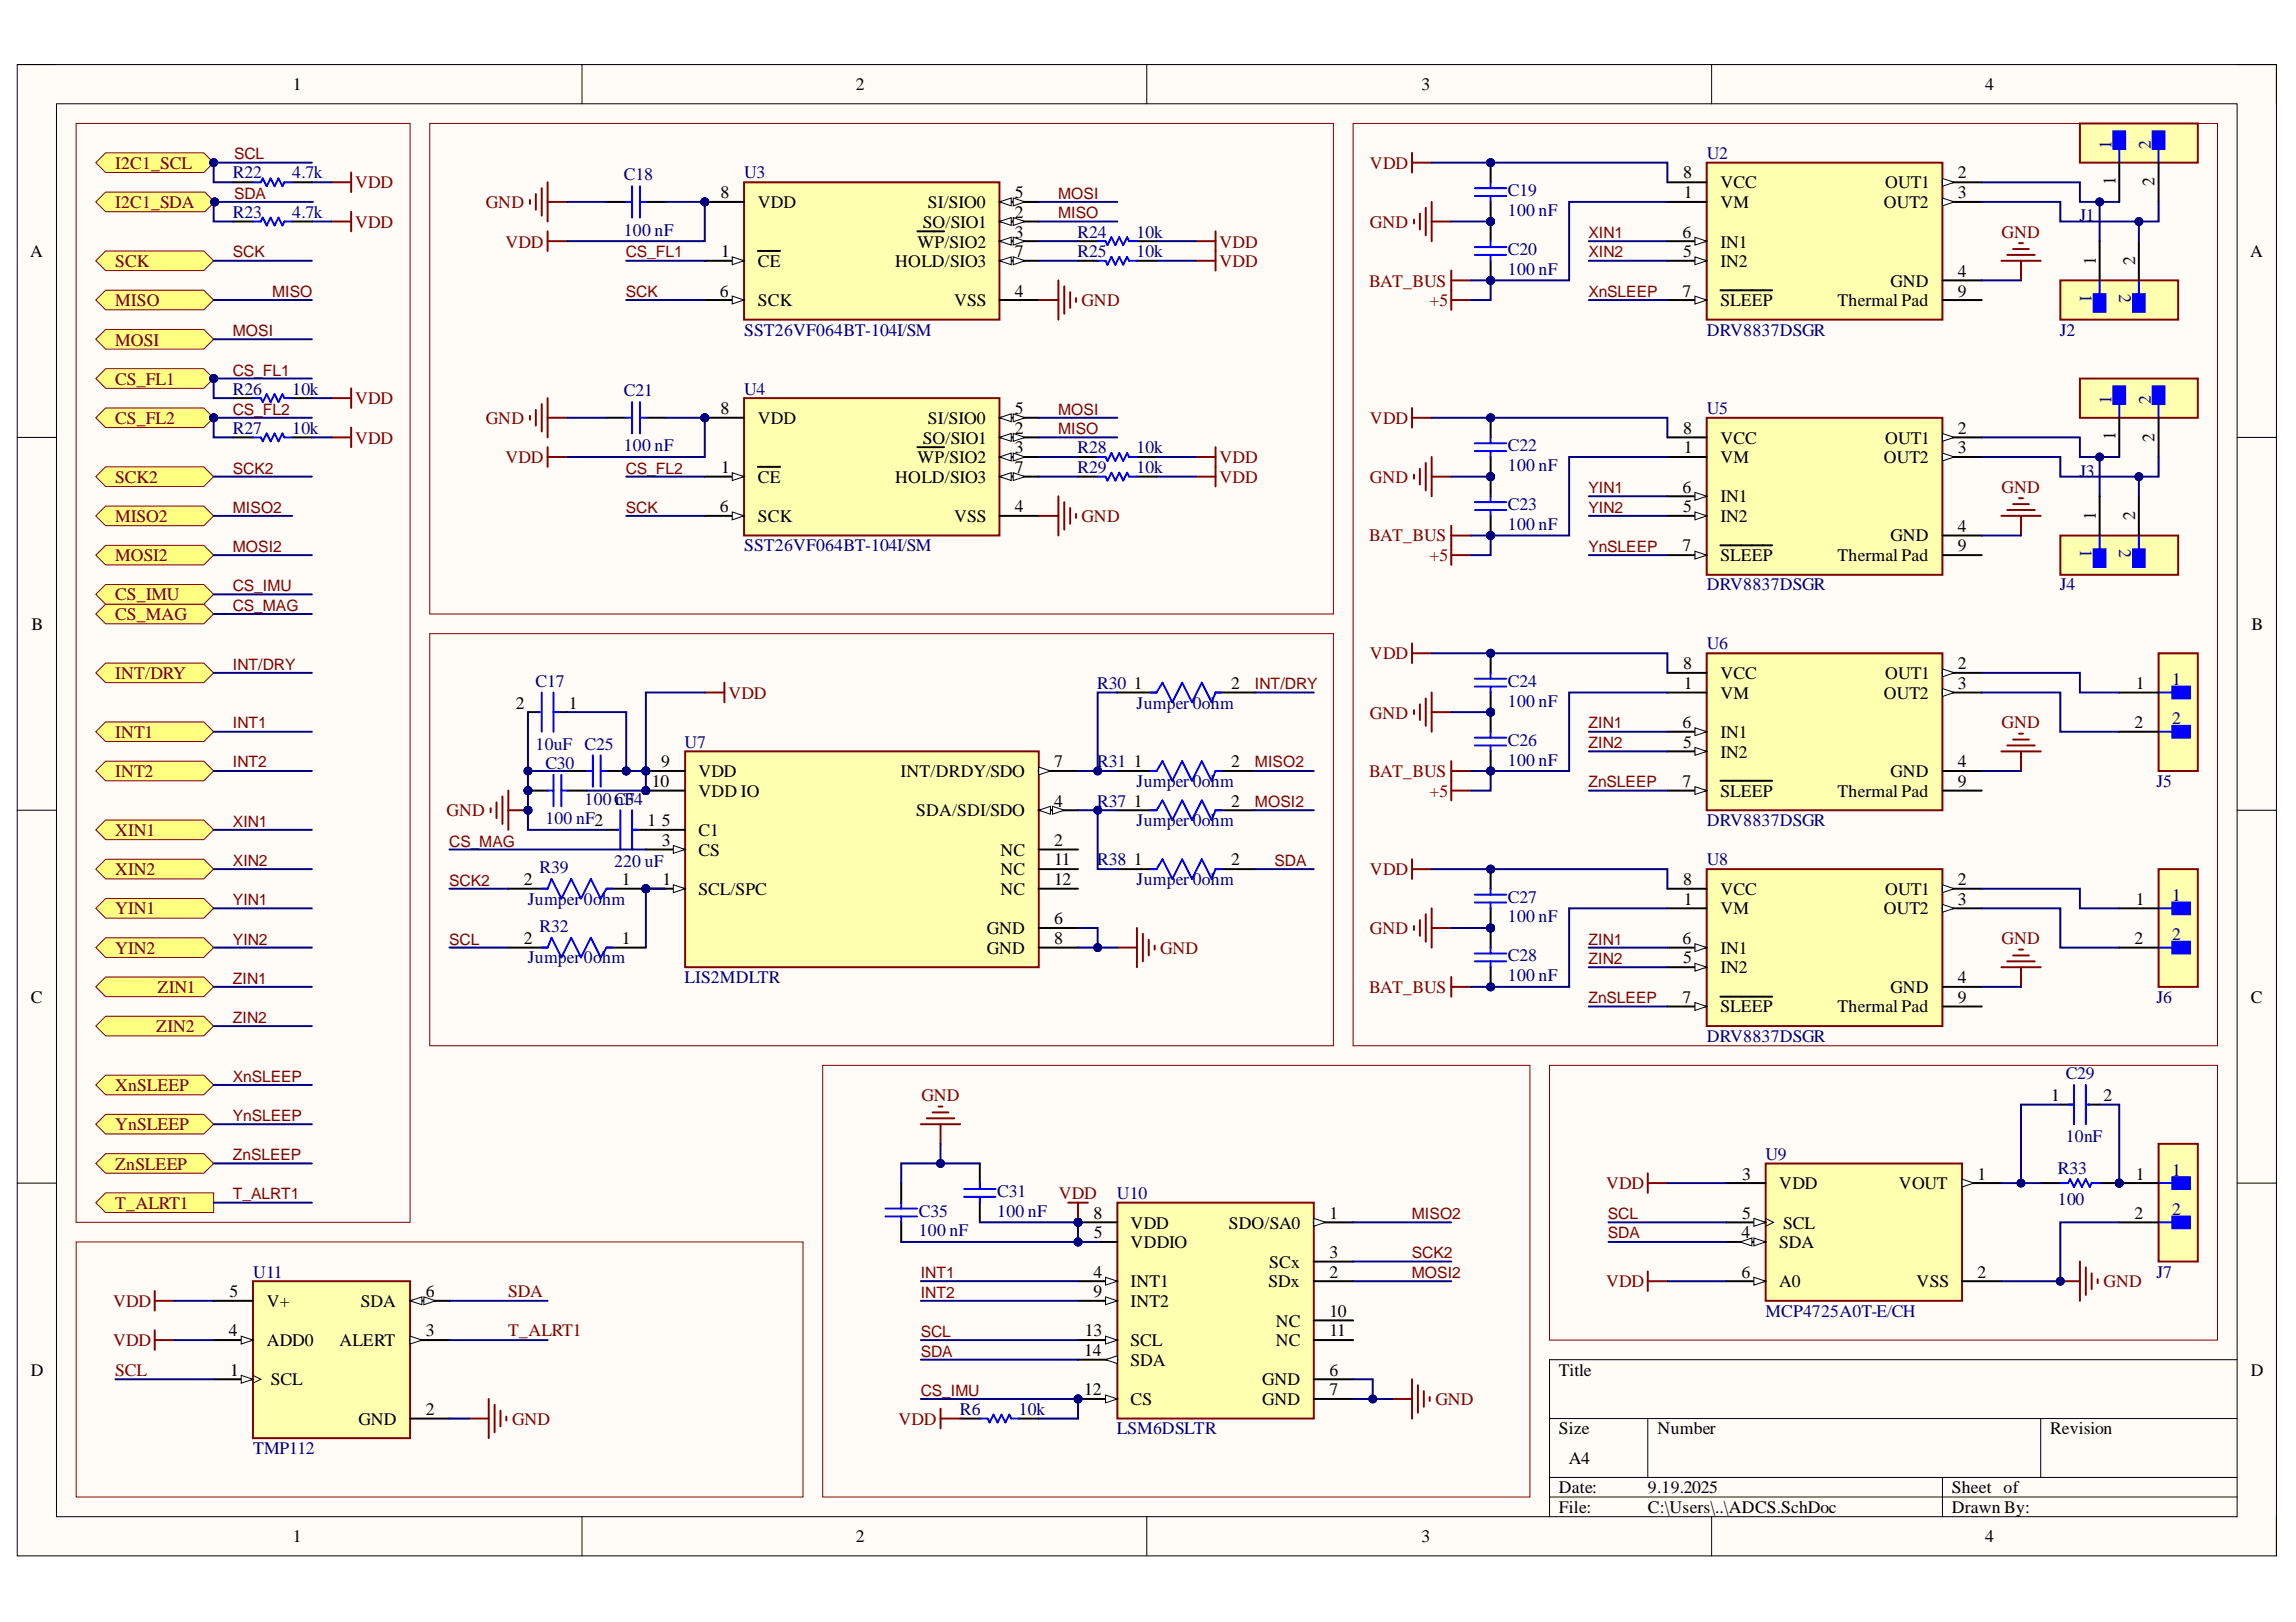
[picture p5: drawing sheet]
<svg xmlns="http://www.w3.org/2000/svg" width="297mm" height="210mm" viewBox="0 0 297 210" stroke-linecap="round" stroke-linejoin="round" font-family="sans-serif">
<defs><g id="words">
<g font-size="2.3">
<text x="37.9" y="11.7">1</text>
<text x="110.7" y="11.7">2</text>
<text x="183.9" y="11.7">3</text>
<text x="256.8" y="11.7">4</text>
<text x="217.8" y="23.1">8</text>
<text x="253.3" y="23.1">2</text>
<text x="273.7" y="23.9" transform="rotate(-90 273.7 23.9)">1</text>
<text x="93.2" y="25.6">8</text>
<text x="98" y="26.9">VDD</text>
<text x="119.4" y="29.5">SO/SIO1</text>
<text x="120" y="26.9">SI/SIO0</text>
<text x="131.3" y="25.6">5</text>
<text x="131.3" y="28.1">2</text>
<text x="217.8" y="25.6">1</text>
<text x="222.6" y="24.3">VCC</text>
<text x="222.6" y="26.9">VM</text>
<text x="243.7" y="26.9">OUT2</text>
<text x="243.9" y="24.3">OUT1</text>
<text x="253.3" y="25.6">3</text>
<text x="278.8" y="24.1" transform="rotate(-90 278.8 24.1)">2</text>
<text x="3.9" y="33.3">A</text>
<text x="93.3" y="33.3">1</text>
<text x="98" y="34.6">CE</text>
<text x="115.8" y="34.6">HOLD/SIO3</text>
<text x="118.7" y="32">WP/SIO2</text>
<text x="131.3" y="30.8">3</text>
<text x="131.3" y="33.3">7</text>
<text x="217.7" y="30.8">6</text>
<text x="217.8" y="33.3">5</text>
<text x="222.6" y="32">IN1</text>
<text x="222.6" y="34.6">IN2</text>
<text x="253.3" y="35.8">4</text>
<text x="271.1" y="34.2" transform="rotate(-90 271.1 34.2)">1</text>
<text x="276.2" y="34.2" transform="rotate(-90 276.2 34.2)">2</text>
<text x="291.1" y="33.3">A</text>
<text x="93.1" y="38.4">6</text>
<text x="98" y="39.6">SCK</text>
<text x="123.4" y="39.6">VSS</text>
<text x="131.3" y="38.4">4</text>
<text x="217.7" y="38.4">7</text>
<text x="222.6" y="39.6">SLEEP</text>
<text x="237.7" y="39.6">Thermal Pad</text>
<text x="244.6" y="37.1">GND</text>
<text x="253.3" y="38.4">9</text>
<text x="93.2" y="53.6">8</text>
<text x="131.3" y="53.6">5</text>
<text x="98" y="54.9">VDD</text>
<text x="118.7" y="59.9">WP/SIO2</text>
<text x="119.4" y="57.4">SO/SIO1</text>
<text x="120" y="54.9">SI/SIO0</text>
<text x="131.3" y="58.7">3</text>
<text x="131.3" y="56.1">2</text>
<text x="217.8" y="56.1">8</text>
<text x="217.8" y="58.7">1</text>
<text x="222.6" y="57.4">VCC</text>
<text x="222.6" y="59.9">VM</text>
<text x="243.7" y="59.9">OUT2</text>
<text x="243.9" y="57.4">OUT1</text>
<text x="253.3" y="56.1">2</text>
<text x="253.3" y="58.7">3</text>
<text x="273.7" y="57" transform="rotate(-90 273.7 57)">1</text>
<text x="278.8" y="57.1" transform="rotate(-90 278.8 57.1)">2</text>
<text x="93.3" y="61.2">1</text>
<text x="98" y="62.5">CE</text>
<text x="115.8" y="62.5">HOLD/SIO3</text>
<text x="131.3" y="61.2">7</text>
<text x="217.7" y="63.7">6</text>
<text x="222.6" y="65">IN1</text>
<text x="93.1" y="66.3">6</text>
<text x="98" y="67.5">SCK</text>
<text x="123.4" y="67.5">VSS</text>
<text x="131.3" y="66.3">4</text>
<text x="217.7" y="71.3">7</text>
<text x="217.8" y="66.3">5</text>
<text x="222.6" y="67.5">IN2</text>
<text x="244.6" y="70.1">GND</text>
<text x="253.3" y="71.3">9</text>
<text x="253.3" y="68.8">4</text>
<text x="271.1" y="67.3" transform="rotate(-90 271.1 67.3)">1</text>
<text x="276.2" y="67.3" transform="rotate(-90 276.2 67.3)">2</text>
<text x="222.6" y="72.6">SLEEP</text>
<text x="237.7" y="72.6">Thermal Pad</text>
<text x="4.1" y="81.5">B</text>
<text x="291.3" y="81.5">B</text>
<text x="146.7" y="89.2">1</text>
<text x="159.3" y="89.2">2</text>
<text x="217.8" y="86.6">8</text>
<text x="217.8" y="89.2">1</text>
<text x="222.6" y="87.8">VCC</text>
<text x="243.9" y="87.8">OUT1</text>
<text x="253.3" y="86.6">2</text>
<text x="253.3" y="89.2">3</text>
<text x="276.3" y="89.2">1</text>
<text x="66.7" y="91.7">2</text>
<text x="73.6" y="91.7">1</text>
<text x="217.7" y="94.3">6</text>
<text x="222.6" y="95.5">IN1</text>
<text x="222.6" y="90.4">VM</text>
<text x="243.7" y="90.4">OUT2</text>
<text x="276.1" y="94.3">2</text>
<text x="84.3" y="101.9">10</text>
<text x="85.5" y="99.3">9</text>
<text x="90.4" y="100.6">VDD</text>
<text x="116.5" y="100.6">INT/DRDY/SDO</text>
<text x="136.4" y="99.3">7</text>
<text x="146.7" y="99.3">1</text>
<text x="159.3" y="99.3">2</text>
<text x="217.7" y="101.9">7</text>
<text x="217.8" y="96.8">5</text>
<text x="222.6" y="98.1">IN2</text>
<text x="244.6" y="100.6">GND</text>
<text x="253.3" y="101.9">9</text>
<text x="253.3" y="99.3">4</text>
<text x="83.8" y="106.9">1</text>
<text x="85.6" y="106.9">5</text>
<text x="90.4" y="103.1">VDD IO</text>
<text x="118.5" y="105.7">SDA/SDI/SDO</text>
<text x="136.4" y="104.4">4</text>
<text x="146.7" y="104.4">1</text>
<text x="159.3" y="104.4">2</text>
<text x="222.6" y="103.1">SLEEP</text>
<text x="237.7" y="103.1">Thermal Pad</text>
<text x="85.6" y="109.5">3</text>
<text x="90.4" y="108.2">C1</text>
<text x="90.4" y="110.7">CS</text>
<text x="129.4" y="110.7">NC</text>
<text x="129.4" y="113.3">NC</text>
<text x="136.4" y="109.5">2</text>
<text x="136.4" y="112">11</text>
<text x="146.7" y="112">1</text>
<text x="159.3" y="112">2</text>
<text x="67.8" y="114.5">2</text>
<text x="80.5" y="114.5">1</text>
<text x="85.7" y="114.5">1</text>
<text x="90.4" y="115.8">SCL/SPC</text>
<text x="129.4" y="115.8">NC</text>
<text x="136.4" y="114.5">12</text>
<text x="136.4" y="119.6">6</text>
<text x="217.8" y="114.5">8</text>
<text x="217.8" y="117.1">1</text>
<text x="222.6" y="115.8">VCC</text>
<text x="222.6" y="118.3">VM</text>
<text x="243.7" y="118.3">OUT2</text>
<text x="243.9" y="115.8">OUT1</text>
<text x="253.3" y="114.5">2</text>
<text x="253.3" y="117.1">3</text>
<text x="276.3" y="117.1">1</text>
<text x="67.8" y="122.1">2</text>
<text x="80.5" y="122.1">1</text>
<text x="127.7" y="120.9">GND</text>
<text x="127.7" y="123.4">GND</text>
<text x="136.4" y="122.1">8</text>
<text x="217.7" y="122.1">6</text>
<text x="217.8" y="124.7">5</text>
<text x="222.6" y="123.4">IN1</text>
<text x="222.6" y="125.9">IN2</text>
<text x="276.1" y="122.1">2</text>
<text x="4" y="129.8">C</text>
<text x="217.7" y="129.8">7</text>
<text x="222.6" y="131">SLEEP</text>
<text x="237.7" y="131">Thermal Pad</text>
<text x="244.6" y="128.5">GND</text>
<text x="253.3" y="129.8">9</text>
<text x="253.3" y="127.2">4</text>
<text x="291.2" y="129.8">C</text>
<text x="265.4" y="142.4">1</text>
<text x="272.2" y="142.4">2</text>
<text x="225.4" y="152.7">3</text>
<text x="230.2" y="153.9">VDD</text>
<text x="245.7" y="153.9">VOUT</text>
<text x="255.8" y="152.7">1</text>
<text x="276.3" y="152.7">1</text>
<text x="141.4" y="157.7">8</text>
<text x="141.5" y="160.3">5</text>
<text x="146.3" y="159">VDD</text>
<text x="146.3" y="161.5">VDDIO</text>
<text x="159" y="159">SDO/SA0</text>
<text x="172" y="157.7">1</text>
<text x="225.3" y="160.3">4</text>
<text x="225.4" y="157.7">5</text>
<text x="230.2" y="161.5">SDA</text>
<text x="230.7" y="159">SCL</text>
<text x="276.1" y="157.7">2</text>
<text x="29.7" y="167.9">5</text>
<text x="55.1" y="167.9">6</text>
<text x="141.4" y="165.3">4</text>
<text x="141.4" y="167.9">9</text>
<text x="146.3" y="166.6">INT1</text>
<text x="164.1" y="166.6">SDx</text>
<text x="164.2" y="164.1">SCx</text>
<text x="172" y="162.8">3</text>
<text x="172" y="165.3">2</text>
<text x="225.3" y="165.3">6</text>
<text x="230.2" y="166.6">A0</text>
<text x="248" y="166.6">VSS</text>
<text x="255.8" y="165.3">2</text>
<text x="29.6" y="172.9">4</text>
<text x="34.5" y="169.1">V+</text>
<text x="46.7" y="169.1">SDA</text>
<text x="55.1" y="172.9">3</text>
<text x="140.3" y="172.9">13</text>
<text x="146.3" y="169.1">INT2</text>
<text x="165.1" y="171.7">NC</text>
<text x="172" y="170.4">10</text>
<text x="172" y="172.9">11</text>
<text x="4" y="178">D</text>
<text x="29.8" y="178">1</text>
<text x="34.5" y="174.2">ADD0</text>
<text x="35" y="179.3">SCL</text>
<text x="43.9" y="174.2">ALERT</text>
<text x="140.3" y="175.5">14</text>
<text x="146.3" y="174.2">SCL</text>
<text x="146.3" y="176.7">SDA</text>
<text x="163.3" y="179.3">GND</text>
<text x="165.1" y="174.2">NC</text>
<text x="172" y="178">6</text>
<text x="201.7" y="178">Title</text>
<text x="291.2" y="178">D</text>
<text x="46.4" y="184.4">GND</text>
<text x="55.1" y="183.1">2</text>
<text x="140.3" y="180.6">12</text>
<text x="146.3" y="181.8">CS</text>
<text x="163.3" y="181.8">GND</text>
<text x="172" y="180.6">7</text>
<text x="201.7" y="185.6">Size</text>
<text x="214.5" y="185.6">Number</text>
<text x="265.2" y="185.6">Revision</text>
<text x="203" y="189.4">A4</text>
<text x="201.7" y="193.2">Date:</text>
<text x="201.7" y="195.8">File:</text>
<text x="213.2" y="193.2">9.19.2025</text>
<text x="213.2" y="195.8">C:\Users\..\ADCS.SchDoc</text>
<text x="252.5" y="193.2">Sheet of</text>
<text x="252.5" y="195.8">Drawn By:</text>
<text x="37.9" y="199.6">1</text>
<text x="110.7" y="199.6">2</text>
<text x="183.9" y="199.6">3</text>
<text x="256.8" y="199.6">4</text>
</g>
<g font-size="2.3" fill="#800000">
<text x="14.9" y="21.8">I2C1_SCL</text>
<text x="177.2" y="21.8">VDD</text>
<text x="14.9" y="26.9">I2C1_SDA</text>
<text x="45.9" y="24.3">VDD</text>
<text x="45.9" y="29.5">VDD</text>
<text x="62.9" y="26.9">GND</text>
<text x="177.2" y="29.5">GND</text>
<text x="14.9" y="34.6">SCK</text>
<text x="65.4" y="32">VDD</text>
<text x="157.8" y="32">VDD</text>
<text x="157.8" y="34.6">VDD</text>
<text x="259" y="30.8">GND</text>
<text x="14.9" y="39.6">MISO</text>
<text x="139.9" y="39.6">GND</text>
<text x="177.1" y="37.1">BAT_BUS</text>
<text x="184.9" y="39.6">+5</text>
<text x="14.9" y="44.7">MOSI</text>
<text x="14.9" y="49.8">CS_FL1</text>
<text x="45.9" y="52.3">VDD</text>
<text x="14.9" y="54.9">CS_FL2</text>
<text x="45.9" y="57.4">VDD</text>
<text x="62.9" y="54.9">GND</text>
<text x="65.4" y="59.9">VDD</text>
<text x="157.8" y="59.9">VDD</text>
<text x="177.2" y="54.9">VDD</text>
<text x="14.9" y="62.5">SCK2</text>
<text x="157.8" y="62.5">VDD</text>
<text x="177.2" y="62.5">GND</text>
<text x="259" y="63.7">GND</text>
<text x="14.9" y="67.5">MISO2</text>
<text x="139.9" y="67.5">GND</text>
<text x="177.1" y="70.1">BAT_BUS</text>
<text x="14.9" y="72.6">MOSI2</text>
<text x="14.9" y="77.7">CS_IMU</text>
<text x="184.9" y="72.6">+5</text>
<text x="14.9" y="80.2">CS_MAG</text>
<text x="14.9" y="87.8">INT/DRY</text>
<text x="177.2" y="85.3">VDD</text>
<text x="14.9" y="95.5">INT1</text>
<text x="94.2" y="90.4">VDD</text>
<text x="177.2" y="93">GND</text>
<text x="259" y="94.3">GND</text>
<text x="14.9" y="100.6">INT2</text>
<text x="177.1" y="100.6">BAT_BUS</text>
<text x="57.8" y="105.7">GND</text>
<text x="184.9" y="103.1">+5</text>
<text x="14.9" y="108.2">XIN1</text>
<text x="14.9" y="113.3">XIN2</text>
<text x="177.2" y="113.3">VDD</text>
<text x="14.9" y="118.3">YIN1</text>
<text x="14.9" y="123.4">YIN2</text>
<text x="150.1" y="123.4">GND</text>
<text x="177.2" y="120.9">GND</text>
<text x="259" y="122.1">GND</text>
<text x="20.4" y="128.5">ZIN1</text>
<text x="177.1" y="128.5">BAT_BUS</text>
<text x="20.2" y="133.6">ZIN2</text>
<text x="14.9" y="141.2">XnSLEEP</text>
<text x="119.2" y="142.4">GND</text>
<text x="14.9" y="146.2">YnSLEEP</text>
<text x="14.9" y="151.4">ZnSLEEP</text>
<text x="137" y="155.2">VDD</text>
<text x="207.8" y="153.9">VDD</text>
<text x="14.9" y="156.5">T_ALRT1</text>
<text x="65.7" y="167.9">SDA</text>
<text x="207.8" y="166.6">VDD</text>
<text x="272.2" y="166.6">GND</text>
<text x="14.6" y="169.1">VDD</text>
<text x="65.7" y="172.9">T_ALRT1</text>
<text x="14.6" y="174.2">VDD</text>
<text x="14.9" y="178">SCL</text>
<text x="66.2" y="184.4">GND</text>
<text x="116.2" y="184.4">VDD</text>
<text x="185.7" y="181.8">GND</text>
</g>
<g font-size="2.3" fill="#000080">
<text x="30.1" y="23.1">R22</text>
<text x="37.8" y="23.1">4.7k</text>
<text x="80.7" y="23.3">C18</text>
<text x="96.3" y="23.1">U3</text>
<text x="220.8" y="20.5">U2</text>
<text x="273.2" y="19.3" transform="rotate(-90 273.2 19.3)">1</text>
<text x="278.2" y="19.3" transform="rotate(-90 278.2 19.3)">2</text>
<text x="30.1" y="28.1">R23</text>
<text x="37.8" y="28.1">4.7k</text>
<text x="195.1" y="25.4">C19</text>
<text x="195.1" y="27.9">100 nF</text>
<text x="269" y="28.7">J1</text>
<text x="80.7" y="30.5">100 nF</text>
<text x="139.4" y="30.8">R24</text>
<text x="139.4" y="33.3">R25</text>
<text x="147" y="30.8">10k</text>
<text x="147" y="33.3">10k</text>
<text x="195.1" y="33.1">C20</text>
<text x="195.1" y="35.6">100 nF</text>
<text x="269.1" y="38" transform="rotate(90 269.1 38)">1</text>
<text x="274.2" y="38" transform="rotate(90 274.2 38)">2</text>
<text x="96.3" y="43.4">SST26VF064BT-104I/SM</text>
<text x="220.8" y="43.4">DRV8837DSGR</text>
<text x="266.5" y="43.4">J2</text>
<text x="30.1" y="51.1">R26</text>
<text x="37.8" y="51.1">10k</text>
<text x="80.7" y="51.3">C21</text>
<text x="96.3" y="51.1">U4</text>
<text x="220.8" y="53.6">U5</text>
<text x="273.2" y="52.3" transform="rotate(-90 273.2 52.3)">1</text>
<text x="278.2" y="52.3" transform="rotate(-90 278.2 52.3)">2</text>
<text x="30.1" y="56.1">R27</text>
<text x="37.8" y="56.1">10k</text>
<text x="80.7" y="58.4">100 nF</text>
<text x="139.4" y="58.7">R28</text>
<text x="147" y="58.7">10k</text>
<text x="195.1" y="58.4">C22</text>
<text x="139.4" y="61.2">R29</text>
<text x="147" y="61.2">10k</text>
<text x="195.1" y="60.9">100 nF</text>
<text x="269" y="61.7">J3</text>
<text x="96.3" y="71.3">SST26VF064BT-104I/SM</text>
<text x="195.1" y="66">C23</text>
<text x="195.1" y="68.6">100 nF</text>
<text x="269.1" y="71.1" transform="rotate(90 269.1 71.1)">1</text>
<text x="274.2" y="71.1" transform="rotate(90 274.2 71.1)">2</text>
<text x="220.8" y="76.4">DRV8837DSGR</text>
<text x="266.5" y="76.4">J4</text>
<text x="69.3" y="88.9">C17</text>
<text x="142" y="89.2">R30</text>
<text x="195.1" y="88.9">C24</text>
<text x="220.8" y="84">U6</text>
<text x="281" y="88.6">1</text>
<text x="147" y="91.7">Jumper 0ohm</text>
<text x="195.1" y="91.5">100 nF</text>
<text x="281" y="93.7">2</text>
<text x="69.3" y="97">10uF</text>
<text x="70.6" y="99.6">C30</text>
<text x="75.6" y="97">C25</text>
<text x="88.6" y="96.8">U7</text>
<text x="142" y="99.3">R31</text>
<text x="147" y="101.9">Jumper 0ohm</text>
<text x="195.1" y="96.5">C26</text>
<text x="195.1" y="99.1">100 nF</text>
<text x="279" y="101.9">J5</text>
<text x="70.6" y="106.7">100 nF2</text>
<text x="75.6" y="104.1">100C3</text>
<text x="79.6" y="104.1">nF4</text>
<text x="142" y="104.4">R37</text>
<text x="147" y="106.9">Jumper 0ohm</text>
<text x="220.8" y="106.9">DRV8837DSGR</text>
<text x="69.8" y="113">R39</text>
<text x="79.4" y="112.3">220 uF</text>
<text x="142" y="112">R38</text>
<text x="220.8" y="112">U8</text>
<text x="68.3" y="117.1">Jumper 0ohm</text>
<text x="147" y="114.5">Jumper 0ohm</text>
<text x="195.1" y="116.8">C27</text>
<text x="195.1" y="119.4">100 nF</text>
<text x="281" y="116.6">1</text>
<text x="68.3" y="124.7">Jumper 0ohm</text>
<text x="69.8" y="120.6">R32</text>
<text x="195.1" y="124.4">C28</text>
<text x="281" y="121.6">2</text>
<text x="88.6" y="127.2">LIS2MDLTR</text>
<text x="195.1" y="127">100 nF</text>
<text x="279" y="129.8">J6</text>
<text x="220.8" y="134.8">DRV8837DSGR</text>
<text x="267.2" y="139.6">C29</text>
<text x="267.2" y="147.8">10nF</text>
<text x="129" y="154.9">C31</text>
<text x="144.5" y="155.2">U10</text>
<text x="228.4" y="150.1">U9</text>
<text x="266.2" y="151.9">R33</text>
<text x="266.2" y="156">100</text>
<text x="281" y="152.2">1</text>
<text x="118.9" y="157.5">C35</text>
<text x="118.9" y="160">100 nF</text>
<text x="129" y="157.5">100 nF</text>
<text x="281" y="157.2">2</text>
<text x="32.7" y="165.3">U11</text>
<text x="279" y="165.3">J7</text>
<text x="228.4" y="170.4">MCP4725A0T-E/CH</text>
<text x="124.2" y="183.1">R6</text>
<text x="131.8" y="183.1">10k</text>
<text x="144.5" y="185.6">LSM6DSLTR</text>
<text x="32.7" y="188.2">TMP112</text>
</g>
<g font-size="2" fill="#800000">
<text x="30.3" y="20.6">SCL</text>
<text x="30.3" y="25.7">SDA</text>
<text x="136.9" y="28.2">MISO</text>
<text x="136.9" y="25.7">MOSI</text>
<text x="30.1" y="33.3">SCK</text>
<text x="81" y="33.3">CS_FL1</text>
<text x="205.5" y="33.3">XIN2</text>
<text x="205.5" y="30.8">XIN1</text>
<text x="35.2" y="38.4">MISO</text>
<text x="81" y="38.4">SCK</text>
<text x="205.5" y="38.4">XnSLEEP</text>
<text x="30.1" y="43.4">MOSI</text>
<text x="30.1" y="48.6">CS_FL1</text>
<text x="30.1" y="53.7">CS_FL2</text>
<text x="136.9" y="53.7">MOSI</text>
<text x="136.9" y="56.2">MISO</text>
<text x="30.1" y="61.3">SCK2</text>
<text x="81" y="61.3">CS_FL2</text>
<text x="205.5" y="63.8">YIN1</text>
<text x="30.1" y="66.4">MISO2</text>
<text x="30.1" y="71.4">MOSI2</text>
<text x="81" y="66.4">SCK</text>
<text x="205.5" y="71.4">YnSLEEP</text>
<text x="205.5" y="66.4">YIN2</text>
<text x="30.1" y="76.5">CS_IMU</text>
<text x="30.1" y="79">CS_MAG</text>
<text x="30.1" y="86.6">INT/DRY</text>
<text x="162.3" y="89.2">INT/DRY</text>
<text x="30.1" y="94.3">INT1</text>
<text x="205.5" y="94.3">ZIN1</text>
<text x="30.1" y="99.3">INT2</text>
<text x="162.3" y="99.3">MISO2</text>
<text x="205.5" y="101.9">ZnSLEEP</text>
<text x="205.5" y="96.8">ZIN2</text>
<text x="30.1" y="107">XIN1</text>
<text x="162.3" y="104.4">MOSI2</text>
<text x="30.1" y="112.1">XIN2</text>
<text x="58.1" y="109.5">CS_MAG</text>
<text x="164.9" y="112.1">SDA</text>
<text x="30.1" y="117.2">YIN1</text>
<text x="58.1" y="114.6">SCK2</text>
<text x="30.1" y="122.2">YIN2</text>
<text x="58.1" y="122.2">SCL</text>
<text x="205.5" y="124.8">ZIN2</text>
<text x="205.5" y="122.2">ZIN1</text>
<text x="30.1" y="127.3">ZIN1</text>
<text x="205.5" y="129.8">ZnSLEEP</text>
<text x="30.1" y="132.4">ZIN2</text>
<text x="30.1" y="140">XnSLEEP</text>
<text x="30.1" y="145.1">YnSLEEP</text>
<text x="30.1" y="150.1">ZnSLEEP</text>
<text x="30.1" y="155.2">T_ALRT1</text>
<text x="182.6" y="157.7">MISO2</text>
<text x="208" y="157.7">SCL</text>
<text x="208" y="160.3">SDA</text>
<text x="119.1" y="165.4">INT1</text>
<text x="119.1" y="168">INT2</text>
<text x="182.6" y="162.8">SCK2</text>
<text x="182.6" y="165.4">MOSI2</text>
<text x="119.1" y="173">SCL</text>
<text x="119.1" y="175.6">SDA</text>
<text x="119.1" y="180.6">CS_IMU</text>
</g>
</g></defs>
<path d="M2.2 8.4h292.3v192.9h-292.3z" fill-rule="evenodd" fill="#fffcf8"/>
<path d="M2.2 8.4h292.3v192.9h-292.3z" fill="none" stroke="#000" stroke-width=".13"/>
<path d="M7.3 13.4h282.1v182.9h-282.1z" fill-rule="evenodd" fill="#fffcf8"/>
<g fill="none" stroke="#000" stroke-width=".13">
<path d="M2.2 8.4h5.1M7.3 13.4h282.1v182.9h-282.1zM75.3 8.4v5M148.4 8.4v5M221.4 8.4v5M289.4 8.4h5.1v5M2.2 56.6h5.1M289.4 56.6h5.1M2.2 104.9h5.1M289.4 104.9h5.1M2.2 153.1h5.1M289.4 153.1h5.1"/>
<path d="M289.4 176h-88.9v20.3M75.3 196.3v5M148.4 196.3v5M200.5 183.6h88.9M200.5 191.2h88.9M200.5 193.7h88.9M213.2 183.6v7.6M221.4 196.3v5M251.3 191.2v5.1M264 183.6v7.6M294.5 196.3v5"/>
</g>
<circle cx="91.2" cy="26.1" r=".51" fill="#000080"/>
<circle cx="91.2" cy="26.1" r=".51" fill="none" stroke="#000080" stroke-width=".13"/>
<path d="M96.3 23.6h33v17.8h-33z" fill-rule="evenodd" fill="#ffffb0"/>
<path d="M96.3 23.6h33v17.8h-33z" fill="none" stroke="#800000" stroke-width=".25"/>
<path d="M91.2 26.1h5.1" fill="none" stroke="#000" stroke-width=".25"/>
<circle cx="91.2" cy="26.1" r=".51" fill="#000080"/>
<circle cx="91.2" cy="26.1" r=".51" fill="none" stroke="#000080" stroke-width=".13"/>
<path d="M91.2 33.7h5.1" fill="none" stroke="#000" stroke-width=".25"/>
<path d="M94.7 33.2l1.6 .5-1.6 .6z" fill="#f8fcff"/>
<path d="M94.7 33.2l1.6 .5-1.6 .6z" fill="none" stroke="#000" stroke-width=".13"/>
<path d="M98 32.5h2.9M129.3 31.2h5.1" fill="none" stroke="#000" stroke-width=".25"/>
<path d="M129.3 31.2l1.5-.5v1z" fill="#f8fcff"/>
<path d="M129.3 31.2l1.5-.5v1z" fill="none" stroke="#000" stroke-width=".13"/>
<path d="M131.1 30.7l1.5 .5-1.5 .5z" fill="#f8fcff"/>
<path d="M131.1 30.7l1.5 .5-1.5 .5z" fill="none" stroke="#000" stroke-width=".13"/>
<path d="M118.7 29.9h3.4M129.3 33.7h5.1" fill="none" stroke="#000" stroke-width=".25"/>
<path d="M129.3 33.7l1.5-.5v1.1z" fill="#f8fcff"/>
<path d="M129.3 33.7l1.5-.5v1.1z" fill="none" stroke="#000" stroke-width=".13"/>
<path d="M131.1 33.2l1.5 .5-1.5 .6z" fill="#f8fcff"/>
<path d="M131.1 33.2l1.5 .5-1.5 .6z" fill="none" stroke="#000" stroke-width=".13"/>
<path d="M91.2 38.8h5.1" fill="none" stroke="#000" stroke-width=".25"/>
<path d="M94.7 38.3l1.6 .5-1.6 .5z" fill="#f8fcff"/>
<path d="M94.7 38.3l1.6 .5-1.6 .5z" fill="none" stroke="#000" stroke-width=".13"/>
<path d="M129.3 26.1h5.1" fill="none" stroke="#000" stroke-width=".25"/>
<path d="M129.3 26.1l1.5-.5v1z" fill="#f8fcff"/>
<path d="M129.3 26.1l1.5-.5v1z" fill="none" stroke="#000" stroke-width=".13"/>
<path d="M131.1 25.6l1.5 .5-1.5 .5z" fill="#f8fcff"/>
<path d="M131.1 25.6l1.5 .5-1.5 .5z" fill="none" stroke="#000" stroke-width=".13"/>
<path d="M129.3 28.7h5.1" fill="none" stroke="#000" stroke-width=".25"/>
<path d="M129.3 28.7l1.5-.5v1z" fill="#f8fcff"/>
<path d="M129.3 28.7l1.5-.5v1z" fill="none" stroke="#000" stroke-width=".13"/>
<path d="M131.1 28.2l1.5 .5-1.5 .5z" fill="#f8fcff"/>
<path d="M131.1 28.2l1.5 .5-1.5 .5z" fill="none" stroke="#000" stroke-width=".13"/>
<path d="M129.3 38.8h5.1" fill="none" stroke="#000" stroke-width=".25"/>
<circle cx="83.6" cy="99.8" r=".51" fill="#000080"/>
<circle cx="83.6" cy="99.8" r=".51" fill="none" stroke="#000080" stroke-width=".13"/>
<circle cx="83.6" cy="102.3" r=".51" fill="#000080"/>
<circle cx="83.6" cy="102.3" r=".51" fill="none" stroke="#000080" stroke-width=".13"/>
<circle cx="83.6" cy="115" r=".51" fill="#000080"/>
<circle cx="83.6" cy="115" r=".51" fill="none" stroke="#000080" stroke-width=".13"/>
<path d="M88.6 97.2h45.8v28h-45.8z" fill-rule="evenodd" fill="#ffffb0"/>
<path d="M88.6 97.2h45.8v28h-45.8z" fill="none" stroke="#800000" stroke-width=".25"/>
<path d="M83.6 99.8h5" fill="none" stroke="#000" stroke-width=".25"/>
<circle cx="83.6" cy="99.8" r=".51" fill="#000080"/>
<circle cx="83.6" cy="99.8" r=".51" fill="none" stroke="#000080" stroke-width=".13"/>
<path d="M83.6 102.3h5" fill="none" stroke="#000" stroke-width=".25"/>
<circle cx="83.6" cy="102.3" r=".51" fill="#000080"/>
<circle cx="83.6" cy="102.3" r=".51" fill="none" stroke="#000080" stroke-width=".13"/>
<path d="M83.6 107.4h5M83.6 109.9h5" fill="none" stroke="#000" stroke-width=".25"/>
<path d="M87.1 109.4l1.5 .5-1.5 .5z" fill="#f8fcff"/>
<path d="M87.1 109.4l1.5 .5-1.5 .5z" fill="none" stroke="#000" stroke-width=".13"/>
<path d="M134.4 99.8h5.1" fill="none" stroke="#000" stroke-width=".25"/>
<path d="M134.4 99.3l1.5 .5-1.5 .5z" fill="#f8fcff"/>
<path d="M134.4 99.3l1.5 .5-1.5 .5z" fill="none" stroke="#000" stroke-width=".13"/>
<path d="M83.6 115h5" fill="none" stroke="#000" stroke-width=".25"/>
<path d="M87.1 114.5l1.5 .5-1.5 .5z" fill="#f8fcff"/>
<path d="M87.1 114.5l1.5 .5-1.5 .5z" fill="none" stroke="#000" stroke-width=".13"/>
<circle cx="83.6" cy="115" r=".51" fill="#000080"/>
<circle cx="83.6" cy="115" r=".51" fill="none" stroke="#000080" stroke-width=".13"/>
<path d="M134.4 104.9h5.1" fill="none" stroke="#000" stroke-width=".25"/>
<path d="M134.4 104.9l1.5-.6v1.1z" fill="#f8fcff"/>
<path d="M134.4 104.9l1.5-.6v1.1z" fill="none" stroke="#000" stroke-width=".13"/>
<path d="M136.2 104.3l1.5 .6-1.5 .5z" fill="#f8fcff"/>
<path d="M136.2 104.3l1.5 .6-1.5 .5z" fill="none" stroke="#000" stroke-width=".13"/>
<path d="M134.4 109.9h5.1M134.4 112.5h5.1M134.4 115h5.1M134.4 120.1h5.1M134.4 122.6h5.1" fill="none" stroke="#000" stroke-width=".25"/>
<path d="M228.4 150.6h25.4v17.7h-25.4z" fill-rule="evenodd" fill="#ffffb0"/>
<path d="M228.4 150.6h25.4v17.7h-25.4z" fill="none" stroke="#800000" stroke-width=".25"/>
<path d="M253.8 153.1h5.1" fill="none" stroke="#000" stroke-width=".25"/>
<path d="M253.8 152.6l1.6 .5-1.6 .5z" fill="#f8fcff"/>
<path d="M253.8 152.6l1.6 .5-1.6 .5z" fill="none" stroke="#000" stroke-width=".13"/>
<path d="M223.3 165.8h5.1" fill="none" stroke="#000" stroke-width=".25"/>
<path d="M226.9 165.3l1.5 .5-1.5 .5z" fill="#f8fcff"/>
<path d="M226.9 165.3l1.5 .5-1.5 .5z" fill="none" stroke="#000" stroke-width=".13"/>
<path d="M223.3 160.7h5.1M253.8 165.8h5.1" fill="none" stroke="#000" stroke-width=".25"/>
<path d="M226.9 160.2l1.5 .5-1.5 .5z" fill="#f8fcff"/>
<path d="M226.9 160.2l1.5 .5-1.5 .5z" fill="none" stroke="#000" stroke-width=".13"/>
<path d="M225.1 160.7l1.5-.5v1z" fill="#f8fcff"/>
<path d="M225.1 160.7l1.5-.5v1z" fill="none" stroke="#000" stroke-width=".13"/>
<path d="M223.3 158.2h5.1" fill="none" stroke="#000" stroke-width=".25"/>
<path d="M226.9 157.7l1.5 .5-1.5 .5z" fill="#f8fcff"/>
<path d="M226.9 157.7l1.5 .5-1.5 .5zM228.4 157.7l1 .5-1 .5" fill="none" stroke="#000" stroke-width=".13"/>
<path d="M223.3 153.1h5.1" fill="none" stroke="#000" stroke-width=".25"/>
<circle cx="139.5" cy="158.2" r=".51" fill="#000080"/>
<circle cx="139.5" cy="158.2" r=".51" fill="none" stroke="#000080" stroke-width=".13"/>
<circle cx="139.5" cy="160.7" r=".51" fill="#000080"/>
<circle cx="139.5" cy="160.7" r=".51" fill="none" stroke="#000080" stroke-width=".13"/>
<circle cx="139.5" cy="181" r=".51" fill="#000080"/>
<circle cx="139.5" cy="181" r=".51" fill="none" stroke="#000080" stroke-width=".13"/>
<path d="M144.6 155.6h25.4v28h-25.4z" fill-rule="evenodd" fill="#ffffb0"/>
<path d="M144.6 155.6h25.4v28h-25.4z" fill="none" stroke="#800000" stroke-width=".25"/>
<path d="M139.5 158.2h5.1" fill="none" stroke="#000" stroke-width=".25"/>
<circle cx="139.5" cy="158.2" r=".51" fill="#000080"/>
<circle cx="139.5" cy="158.2" r=".51" fill="none" stroke="#000080" stroke-width=".13"/>
<path d="M139.5 160.7h5.1" fill="none" stroke="#000" stroke-width=".25"/>
<circle cx="139.5" cy="160.7" r=".51" fill="#000080"/>
<circle cx="139.5" cy="160.7" r=".51" fill="none" stroke="#000080" stroke-width=".13"/>
<path d="M139.5 165.8h5.1" fill="none" stroke="#000" stroke-width=".25"/>
<path d="M143 165.3l1.6 .5-1.6 .5z" fill="#f8fcff"/>
<path d="M143 165.3l1.6 .5-1.6 .5z" fill="none" stroke="#000" stroke-width=".13"/>
<path d="M139.5 168.3h5.1" fill="none" stroke="#000" stroke-width=".25"/>
<path d="M143 167.8l1.6 .5-1.6 .5z" fill="#f8fcff"/>
<path d="M143 167.8l1.6 .5-1.6 .5z" fill="none" stroke="#000" stroke-width=".13"/>
<path d="M139.5 181h5.1" fill="none" stroke="#000" stroke-width=".25"/>
<path d="M143 180.5l1.6 .5-1.6 .5z" fill="#f8fcff"/>
<path d="M143 180.5l1.6 .5-1.6 .5z" fill="none" stroke="#000" stroke-width=".13"/>
<circle cx="139.5" cy="181" r=".51" fill="#000080"/>
<circle cx="139.5" cy="181" r=".51" fill="none" stroke="#000080" stroke-width=".13"/>
<path d="M139.5 173.4h5.1" fill="none" stroke="#000" stroke-width=".25"/>
<path d="M143 172.9l1.6 .5-1.6 .5z" fill="#f8fcff"/>
<path d="M143 172.9l1.6 .5-1.6 .5z" fill="none" stroke="#000" stroke-width=".13"/>
<path d="M139.5 176h5.1M170 163.3h5.1" fill="none" stroke="#000" stroke-width=".25"/>
<path d="M143 176l1.6-.6v1.1z" fill="#f8fcff"/>
<path d="M143 176l1.6-.6v1.1z" fill="none" stroke="#000" stroke-width=".13"/>
<path d="M170 158.2h5.1" fill="none" stroke="#000" stroke-width=".25"/>
<path d="M170 157.7l1.5 .5-1.5 .5z" fill="#f8fcff"/>
<path d="M170 157.7l1.5 .5-1.5 .5z" fill="none" stroke="#000" stroke-width=".13"/>
<path d="M170 165.8h5.1M170 170.9h5.1M170 173.4h5.1M170 178.5h5.1M170 181h5.1" fill="none" stroke="#000" stroke-width=".25"/>
<path d="M220.8 21h30.5v20.4h-30.5z" fill-rule="evenodd" fill="#ffffb0"/>
<path d="M220.8 21h30.5v20.4h-30.5z" fill="none" stroke="#800000" stroke-width=".25"/>
<path d="M215.7 23.6h5.1M251.3 23.6h5.1" fill="none" stroke="#000" stroke-width=".25"/>
<path d="M251.3 23.1l1.5 .5-1.5 .5z" fill="#f8fcff"/>
<path d="M251.3 23.1l1.5 .5-1.5 .5z" fill="none" stroke="#000" stroke-width=".13"/>
<path d="M251.3 26.1h5.1" fill="none" stroke="#000" stroke-width=".25"/>
<path d="M251.3 25.6l1.5 .5-1.5 .5z" fill="#f8fcff"/>
<path d="M251.3 25.6l1.5 .5-1.5 .5z" fill="none" stroke="#000" stroke-width=".13"/>
<path d="M215.7 31.2h5.1" fill="none" stroke="#000" stroke-width=".25"/>
<path d="M219.3 30.7l1.5 .5-1.5 .5z" fill="#f8fcff"/>
<path d="M219.3 30.7l1.5 .5-1.5 .5z" fill="none" stroke="#000" stroke-width=".13"/>
<path d="M215.7 33.7h5.1" fill="none" stroke="#000" stroke-width=".25"/>
<path d="M219.3 33.2l1.5 .5-1.5 .6z" fill="#f8fcff"/>
<path d="M219.3 33.2l1.5 .5-1.5 .6z" fill="none" stroke="#000" stroke-width=".13"/>
<path d="M215.7 38.8h5.1" fill="none" stroke="#000" stroke-width=".25"/>
<path d="M219.3 38.3l1.5 .5-1.5 .5z" fill="#f8fcff"/>
<path d="M219.3 38.3l1.5 .5-1.5 .5z" fill="none" stroke="#000" stroke-width=".13"/>
<path d="M215.7 26.1h5.1M222.6 37.6h6.7M251.3 38.8h5.1M251.3 36.3h5.1" fill="none" stroke="#000" stroke-width=".25"/>
<path d="M138.2 155.6h2.5M139.5 155.6v2.6M182.7 178.5v5.1M183.4 179.3v3.5M180.1 181h2.6M184.2 180v2.1M185 180.8v.5" fill="none" stroke="#800000" stroke-width=".25"/>
<circle cx="139.5" cy="158.2" r=".51" fill="#000080"/>
<circle cx="139.5" cy="158.2" r=".51" fill="none" stroke="#000080" stroke-width=".13"/>
<path d="M182.7 19.8v2.5M182.7 21h2.5M182.9 28.4v.5M183.7 27.7v2M184.5 26.9v3.6M185.2 26.1v5.1M185.2 28.7h2.6M187.8 35v2.6M187.8 36.3h2.5" fill="none" stroke="#800000" stroke-width=".25"/>
<circle cx="192.8" cy="36.3" r=".51" fill="#000080"/>
<circle cx="192.8" cy="36.3" r=".51" fill="none" stroke="#000080" stroke-width=".13"/>
<circle cx="192.8" cy="28.7" r=".51" fill="#000080"/>
<circle cx="192.8" cy="28.7" r=".51" fill="none" stroke="#000080" stroke-width=".13"/>
<path d="M192.8 33.7v2.6" fill="none" stroke="#000" stroke-width=".25"/>
<circle cx="192.8" cy="36.3" r=".51" fill="#000080"/>
<circle cx="192.8" cy="36.3" r=".51" fill="none" stroke="#000080" stroke-width=".13"/>
<path d="M192.8 28.7v2.5" fill="none" stroke="#000" stroke-width=".25"/>
<circle cx="192.8" cy="28.7" r=".51" fill="#000080"/>
<circle cx="192.8" cy="28.7" r=".51" fill="none" stroke="#000080" stroke-width=".13"/>
<path d="M190.8 32h4.1M190.8 33h4.1M192.8 31.2v.8M192.8 33v.7" fill="none" stroke="#00f" stroke-width=".25"/>
<circle cx="192.8" cy="21" r=".51" fill="#000080"/>
<circle cx="192.8" cy="21" r=".51" fill="none" stroke="#000080" stroke-width=".13"/>
<circle cx="192.8" cy="28.7" r=".51" fill="#000080"/>
<circle cx="192.8" cy="28.7" r=".51" fill="none" stroke="#000080" stroke-width=".13"/>
<path d="M192.8 21v2.6" fill="none" stroke="#000" stroke-width=".25"/>
<circle cx="192.8" cy="21" r=".51" fill="#000080"/>
<circle cx="192.8" cy="21" r=".51" fill="none" stroke="#000080" stroke-width=".13"/>
<path d="M192.8 26.1v2.6" fill="none" stroke="#000" stroke-width=".25"/>
<circle cx="192.8" cy="28.7" r=".51" fill="#000080"/>
<circle cx="192.8" cy="28.7" r=".51" fill="none" stroke="#000080" stroke-width=".13"/>
<path d="M190.8 25.4h4.1M190.8 24.4h4.1M192.8 23.6v.8M192.8 25.4v.7" fill="none" stroke="#00f" stroke-width=".25"/>
<path d="M269.1 16h15.2v5h-15.2z" fill-rule="evenodd" fill="#ffffb0"/>
<path d="M269.1 16h15.2v5h-15.2z" fill="none" stroke="#800000" stroke-width=".25"/>
<path d="M273.4 17h1.5v2.3h-1.5z" fill-rule="evenodd" fill="#00f"/>
<path d="M273.4 17h1.5v2.3h-1.5zM274.2 19.3v1.7" fill="none" stroke="#00f" stroke-width=".25"/>
<path d="M278.5 17h1.5v2.3h-1.5z" fill-rule="evenodd" fill="#00f"/>
<path d="M278.5 17h1.5v2.3h-1.5zM279.3 19.3v1.7" fill="none" stroke="#00f" stroke-width=".25"/>
<path d="M274.2 21v5.1M279.3 21v5.1" fill="none" stroke="#000" stroke-width=".25"/>
<path d="M258.9 33.7h5.1M259.7 33h3.5M260.4 32.2h2.1M261.2 31.5h.5M261.5 33.7v2.6M213.2 151.8v2.6M213.2 153.1h2.5M213.2 164.5v2.6M213.2 165.8h2.5" fill="none" stroke="#800000" stroke-width=".25"/>
<circle cx="274.2" cy="153.1" r=".51" fill="#000080"/>
<circle cx="274.2" cy="153.1" r=".51" fill="none" stroke="#000080" stroke-width=".13"/>
<path d="M271.6 153.1h2.6" fill="none" stroke="#000" stroke-width=".25"/>
<circle cx="274.2" cy="153.1" r=".51" fill="#000080"/>
<circle cx="274.2" cy="153.1" r=".51" fill="none" stroke="#000080" stroke-width=".13"/>
<path d="M264 153.1h2.5M266.5 142.9h1.8M270.1 142.9h1.5" fill="none" stroke="#000" stroke-width=".25"/>
<path d="M266.5 153.1h1.1l.2-.5 .5 1 .5-1 .5 1 .5-1 .6 1 .2-.5h1M267.6 142.9h.7M268.3 140.4v5.1M269.8 140.4v5.1M270.1 142.9h.3" fill="none" stroke="#00f" stroke-width=".25"/>
<circle cx="274.2" cy="153.1" r=".51" fill="#000080"/>
<circle cx="274.2" cy="153.1" r=".51" fill="none" stroke="#000080" stroke-width=".13"/>
<path d="M279.3 148h5v15.3h-5z" fill-rule="evenodd" fill="#ffffb0"/>
<path d="M279.3 148h5v15.3h-5z" fill="none" stroke="#800000" stroke-width=".25"/>
<path d="M281 152.3h2.3v1.6h-2.3z" fill-rule="evenodd" fill="#00f"/>
<path d="M279.3 153.1h1.7M281 152.3h2.3v1.6h-2.3z" fill="none" stroke="#00f" stroke-width=".25"/>
<path d="M281 157.4h2.3v1.5h-2.3z" fill-rule="evenodd" fill="#00f"/>
<path d="M279.3 158.2h1.7M281 157.4h2.3v1.5h-2.3z" fill="none" stroke="#00f" stroke-width=".25"/>
<path d="M274.2 153.1h5.1" fill="none" stroke="#000" stroke-width=".25"/>
<circle cx="274.2" cy="153.1" r=".51" fill="#000080"/>
<circle cx="274.2" cy="153.1" r=".51" fill="none" stroke="#000080" stroke-width=".13"/>
<path d="M274.2 158.2h5.1" fill="none" stroke="#000" stroke-width=".25"/>
<path d="M266.5 165.8h2.6M269.1 163.3v5M269.8 164v3.6M270.6 164.8v2M271.4 165.5v.6" fill="none" stroke="#800000" stroke-width=".25"/>
<circle cx="266.5" cy="165.8" r=".51" fill="#000080"/>
<circle cx="266.5" cy="165.8" r=".51" fill="none" stroke="#000080" stroke-width=".13"/>
<path d="M70.8 29.9v2.6M70.8 31.2h2.6" fill="none" stroke="#800000" stroke-width=".25"/>
<path d="M13.7 24.9h12.8l1.3 1.2-1.3 1.3h-12.8l-1.3-1.3z" fill-rule="evenodd" fill="#ffff80"/>
<path d="M13.7 24.9h12.8l1.3 1.2-1.3 1.3h-12.8l-1.3-1.3z" fill="none" stroke="#800000" stroke-width=".13"/>
<circle cx="27.8" cy="26.1" r=".51" fill="#000080"/>
<circle cx="27.8" cy="26.1" r=".51" fill="none" stroke="#000080" stroke-width=".13"/>
<path d="M12.4 21l1.3-1.2h12.7l1.2 1.2-1.2 1.3h-12.7z" fill-rule="evenodd" fill="#ffff80"/>
<path d="M12.4 21l1.3-1.2h12.7l1.2 1.2-1.2 1.3h-12.7z" fill="none" stroke="#800000" stroke-width=".13"/>
<circle cx="27.6" cy="21" r=".51" fill="#000080"/>
<circle cx="27.6" cy="21" r=".51" fill="none" stroke="#000080" stroke-width=".13"/>
<path d="M13.7 32.5h12.7l1.2 1.2-1.2 1.3h-12.7l-1.3-1.3z" fill-rule="evenodd" fill="#ffff80"/>
<path d="M13.7 32.5h12.7l1.2 1.2-1.2 1.3h-12.7l-1.3-1.3z" fill="none" stroke="#800000" stroke-width=".13"/>
<path d="M12.4 38.8l1.3-1.2h12.7l1.2 1.2-1.2 1.3h-12.7z" fill-rule="evenodd" fill="#ffff80"/>
<path d="M12.4 38.8l1.3-1.2h12.7l1.2 1.2-1.2 1.3h-12.7z" fill="none" stroke="#800000" stroke-width=".13"/>
<path d="M12.4 43.9l1.3-1.3h12.7l1.2 1.3-1.2 1.3h-12.7z" fill-rule="evenodd" fill="#ffff80"/>
<path d="M12.4 43.9l1.3-1.3h12.7l1.2 1.3-1.2 1.3h-12.7z" fill="none" stroke="#800000" stroke-width=".13"/>
<path d="M12.4 140.4l1.3-1.3h12.7l1.2 1.3-1.2 1.3h-12.7z" fill-rule="evenodd" fill="#ffff80"/>
<path d="M12.4 140.4l1.3-1.3h12.7l1.2 1.3-1.2 1.3h-12.7z" fill="none" stroke="#800000" stroke-width=".13"/>
<path d="M13.7 144.2h12.7l1.2 1.3-1.2 1.3h-12.7l-1.3-1.3z" fill-rule="evenodd" fill="#ffff80"/>
<path d="M13.7 144.2h12.7l1.2 1.3-1.2 1.3h-12.7l-1.3-1.3z" fill="none" stroke="#800000" stroke-width=".13"/>
<path d="M12.4 150.6l1.3-1.3h12.7l1.2 1.3-1.2 1.2h-12.7z" fill-rule="evenodd" fill="#ffff80"/>
<path d="M12.4 150.6l1.3-1.3h12.7l1.2 1.3-1.2 1.2h-12.7z" fill="none" stroke="#800000" stroke-width=".13"/>
<path d="M13.7 126.4h12.7l1.2 1.3-1.2 1.3h-12.7l-1.3-1.3z" fill-rule="evenodd" fill="#ffff80"/>
<path d="M13.7 126.4h12.7l1.2 1.3-1.2 1.3h-12.7l-1.3-1.3z" fill="none" stroke="#800000" stroke-width=".13"/>
<path d="M12.4 132.8l1.3-1.3h12.7l1.2 1.3-1.2 1.3h-12.7z" fill-rule="evenodd" fill="#ffff80"/>
<path d="M12.4 132.8l1.3-1.3h12.7l1.2 1.3-1.2 1.3h-12.7z" fill="none" stroke="#800000" stroke-width=".13"/>
<path d="M12.4 94.7l1.3-1.3h12.7l1.2 1.3-1.2 1.3h-12.7z" fill-rule="evenodd" fill="#ffff80"/>
<path d="M12.4 94.7l1.3-1.3h12.7l1.2 1.3-1.2 1.3h-12.7z" fill="none" stroke="#800000" stroke-width=".13"/>
<path d="M12.4 99.8l1.3-1.3h12.7l1.2 1.3-1.2 1.2h-12.7z" fill-rule="evenodd" fill="#ffff80"/>
<path d="M12.4 99.8l1.3-1.3h12.7l1.2 1.3-1.2 1.2h-12.7z" fill="none" stroke="#800000" stroke-width=".13"/>
<path d="M12.4 107.4l1.3-1.3h12.7l1.2 1.3-1.2 1.3h-12.7z" fill-rule="evenodd" fill="#ffff80"/>
<path d="M12.4 107.4l1.3-1.3h12.7l1.2 1.3-1.2 1.3h-12.7z" fill="none" stroke="#800000" stroke-width=".13"/>
<path d="M13.7 111.2h12.7l1.2 1.3-1.2 1.2h-12.7l-1.3-1.2z" fill-rule="evenodd" fill="#ffff80"/>
<path d="M13.7 111.2h12.7l1.2 1.3-1.2 1.2h-12.7l-1.3-1.2z" fill="none" stroke="#800000" stroke-width=".13"/>
<path d="M12.4 117.5l1.3-1.2h12.7l1.2 1.2-1.2 1.3h-12.7z" fill-rule="evenodd" fill="#ffff80"/>
<path d="M12.4 117.5l1.3-1.2h12.7l1.2 1.2-1.2 1.3h-12.7z" fill="none" stroke="#800000" stroke-width=".13"/>
<path d="M12.4 122.6l1.3-1.2h12.7l1.2 1.2-1.2 1.3h-12.7z" fill-rule="evenodd" fill="#ffff80"/>
<path d="M12.4 122.6l1.3-1.2h12.7l1.2 1.2-1.2 1.3h-12.7z" fill="none" stroke="#800000" stroke-width=".13"/>
<path d="M12.4 87.1l1.3-1.3h12.7l1.2 1.3-1.2 1.2h-12.7z" fill-rule="evenodd" fill="#ffff80"/>
<path d="M9.9 16h43.2v142.2h-43.2zM55.6 16h116.9v63.5h-116.9zM175.1 16h111.8v119.3h-111.8zM12.4 87.1l1.3-1.3h12.7l1.2 1.3-1.2 1.2h-12.7zM55.6 82h116.9v53.3h-116.9zM9.9 160.7h94v33h-94z" fill="none" stroke="#800000" stroke-width=".13"/>
<path d="M42.9 23.6h2.5M42.9 28.7h2.5M45.4 22.3v2.6M45.4 27.4v2.5" fill="none" stroke="#800000" stroke-width=".25"/>
<path d="M30.2 23.6h2.5M30.2 28.7h2.5M37.8 23.6h2.5M37.8 28.7h2.5" fill="none" stroke="#000" stroke-width=".25"/>
<path d="M32.7 23.6h1l.3-.5 .5 1 .5-1 .5 1 .5-1 .5 1 .3-.5h1M32.7 28.7h1l.3-.5 .5 1 .5-1 .5 1 .5-1 .5 1 .3-.5h1" fill="none" stroke="#00f" stroke-width=".25"/>
<path d="M266.5 36.3h15.3v5.1h-15.3z" fill-rule="evenodd" fill="#ffffb0"/>
<path d="M266.5 36.3h15.3v5.1h-15.3z" fill="none" stroke="#800000" stroke-width=".25"/>
<path d="M270.9 38.1h1.5v2.3h-1.5z" fill-rule="evenodd" fill="#00f"/>
<path d="M270.9 38.1h1.5v2.3h-1.5zM271.6 36.3v1.8" fill="none" stroke="#00f" stroke-width=".25"/>
<path d="M275.9 38.1h1.6v2.3h-1.6z" fill-rule="evenodd" fill="#00f"/>
<path d="M275.9 38.1h1.6v2.3h-1.6zM276.7 36.3v1.8" fill="none" stroke="#00f" stroke-width=".25"/>
<path d="M271.6 31.2v5.1M276.7 31.2v5.1" fill="none" stroke="#000" stroke-width=".25"/>
<path d="M200.5 137.9h86.4v35.5h-86.4z" fill="none" stroke="#800000" stroke-width=".13"/>
<path d="M220.8 54.1h30.5v20.3h-30.5z" fill-rule="evenodd" fill="#ffffb0"/>
<path d="M220.8 54.1h30.5v20.3h-30.5z" fill="none" stroke="#800000" stroke-width=".25"/>
<path d="M215.7 56.6h5.1M251.3 56.6h5.1" fill="none" stroke="#000" stroke-width=".25"/>
<path d="M251.3 56.1l1.5 .5-1.5 .5z" fill="#f8fcff"/>
<path d="M251.3 56.1l1.5 .5-1.5 .5z" fill="none" stroke="#000" stroke-width=".13"/>
<path d="M251.3 59.1h5.1" fill="none" stroke="#000" stroke-width=".25"/>
<path d="M251.3 58.6l1.5 .5-1.5 .6z" fill="#f8fcff"/>
<path d="M251.3 58.6l1.5 .5-1.5 .6z" fill="none" stroke="#000" stroke-width=".13"/>
<path d="M215.7 64.2h5.1" fill="none" stroke="#000" stroke-width=".25"/>
<path d="M219.3 63.7l1.5 .5-1.5 .5z" fill="#f8fcff"/>
<path d="M219.3 63.7l1.5 .5-1.5 .5z" fill="none" stroke="#000" stroke-width=".13"/>
<path d="M215.7 66.8h5.1" fill="none" stroke="#000" stroke-width=".25"/>
<path d="M219.3 66.3l1.5 .5-1.5 .5z" fill="#f8fcff"/>
<path d="M219.3 66.3l1.5 .5-1.5 .5z" fill="none" stroke="#000" stroke-width=".13"/>
<path d="M215.7 71.8h5.1" fill="none" stroke="#000" stroke-width=".25"/>
<path d="M219.3 71.3l1.5 .5-1.5 .5z" fill="#f8fcff"/>
<path d="M219.3 71.3l1.5 .5-1.5 .5z" fill="none" stroke="#000" stroke-width=".13"/>
<path d="M215.7 59.1h5.1M222.6 70.6h6.7M251.3 71.8h5.1M251.3 69.3h5.1" fill="none" stroke="#000" stroke-width=".25"/>
<path d="M182.7 52.8v2.5M182.7 54.1h2.5M184.5 59.9v3.6M185.2 59.1v5.1M182.9 61.4v.5M183.7 60.7v2M185.2 61.7h2.6M187.8 68v2.6M187.8 69.3h2.5" fill="none" stroke="#800000" stroke-width=".25"/>
<circle cx="192.8" cy="69.3" r=".51" fill="#000080"/>
<circle cx="192.8" cy="69.3" r=".51" fill="none" stroke="#000080" stroke-width=".13"/>
<circle cx="192.8" cy="61.7" r=".51" fill="#000080"/>
<circle cx="192.8" cy="61.7" r=".51" fill="none" stroke="#000080" stroke-width=".13"/>
<path d="M192.8 66.8v2.5" fill="none" stroke="#000" stroke-width=".25"/>
<circle cx="192.8" cy="69.3" r=".51" fill="#000080"/>
<circle cx="192.8" cy="69.3" r=".51" fill="none" stroke="#000080" stroke-width=".13"/>
<path d="M192.8 61.7v2.5" fill="none" stroke="#000" stroke-width=".25"/>
<circle cx="192.8" cy="61.7" r=".51" fill="#000080"/>
<circle cx="192.8" cy="61.7" r=".51" fill="none" stroke="#000080" stroke-width=".13"/>
<path d="M190.8 65h4.1M190.8 66h4.1M192.8 64.2v.8M192.8 66v.8" fill="none" stroke="#00f" stroke-width=".25"/>
<circle cx="192.8" cy="54.1" r=".51" fill="#000080"/>
<circle cx="192.8" cy="54.1" r=".51" fill="none" stroke="#000080" stroke-width=".13"/>
<circle cx="192.8" cy="61.7" r=".51" fill="#000080"/>
<circle cx="192.8" cy="61.7" r=".51" fill="none" stroke="#000080" stroke-width=".13"/>
<path d="M192.8 54.1v2.5" fill="none" stroke="#000" stroke-width=".25"/>
<circle cx="192.8" cy="54.1" r=".51" fill="#000080"/>
<circle cx="192.8" cy="54.1" r=".51" fill="none" stroke="#000080" stroke-width=".13"/>
<path d="M192.8 59.1v2.6" fill="none" stroke="#000" stroke-width=".25"/>
<circle cx="192.8" cy="61.7" r=".51" fill="#000080"/>
<circle cx="192.8" cy="61.7" r=".51" fill="none" stroke="#000080" stroke-width=".13"/>
<path d="M190.8 58.4h4.1M190.8 57.4h4.1M192.8 56.6v.8M192.8 58.4v.7" fill="none" stroke="#00f" stroke-width=".25"/>
<path d="M269.1 49h15.2v5.1h-15.2z" fill-rule="evenodd" fill="#ffffb0"/>
<path d="M269.1 49h15.2v5.1h-15.2z" fill="none" stroke="#800000" stroke-width=".25"/>
<path d="M273.4 50h1.5v2.3h-1.5z" fill-rule="evenodd" fill="#00f"/>
<path d="M273.4 50h1.5v2.3h-1.5zM274.2 52.3v1.8" fill="none" stroke="#00f" stroke-width=".25"/>
<path d="M278.5 50h1.5v2.3h-1.5z" fill-rule="evenodd" fill="#00f"/>
<path d="M278.5 50h1.5v2.3h-1.5zM279.3 52.3v1.8" fill="none" stroke="#00f" stroke-width=".25"/>
<path d="M274.2 54.1v5M279.3 54.1v5" fill="none" stroke="#000" stroke-width=".25"/>
<path d="M258.9 66.8h5.1M259.7 66h3.5M260.4 65.2h2.1M261.2 64.5h.5M261.5 66.8v2.5" fill="none" stroke="#800000" stroke-width=".25"/>
<path d="M266.5 69.3h15.3v5.1h-15.3z" fill-rule="evenodd" fill="#ffffb0"/>
<path d="M266.5 69.3h15.3v5.1h-15.3z" fill="none" stroke="#800000" stroke-width=".25"/>
<path d="M270.9 71.1h1.5v2.3h-1.5z" fill-rule="evenodd" fill="#00f"/>
<path d="M270.9 71.1h1.5v2.3h-1.5zM271.6 69.3v1.8" fill="none" stroke="#00f" stroke-width=".25"/>
<path d="M275.9 71.1h1.6v2.3h-1.6z" fill-rule="evenodd" fill="#00f"/>
<path d="M275.9 71.1h1.6v2.3h-1.6zM276.7 69.3v1.8" fill="none" stroke="#00f" stroke-width=".25"/>
<path d="M271.6 64.2v5.1M276.7 64.2v5.1" fill="none" stroke="#000" stroke-width=".25"/>
<path d="M220.8 84.5h30.5v20.4h-30.5z" fill-rule="evenodd" fill="#ffffb0"/>
<path d="M220.8 84.5h30.5v20.4h-30.5z" fill="none" stroke="#800000" stroke-width=".25"/>
<path d="M215.7 87.1h5.1M251.3 87.1h5.1" fill="none" stroke="#000" stroke-width=".25"/>
<path d="M251.3 86.6l1.5 .5-1.5 .5z" fill="#f8fcff"/>
<path d="M251.3 86.6l1.5 .5-1.5 .5z" fill="none" stroke="#000" stroke-width=".13"/>
<path d="M251.3 89.6h5.1" fill="none" stroke="#000" stroke-width=".25"/>
<path d="M251.3 89.1l1.5 .5-1.5 .5z" fill="#f8fcff"/>
<path d="M251.3 89.1l1.5 .5-1.5 .5z" fill="none" stroke="#000" stroke-width=".13"/>
<path d="M215.7 94.7h5.1" fill="none" stroke="#000" stroke-width=".25"/>
<path d="M219.3 94.2l1.5 .5-1.5 .5z" fill="#f8fcff"/>
<path d="M219.3 94.2l1.5 .5-1.5 .5z" fill="none" stroke="#000" stroke-width=".13"/>
<path d="M215.7 97.2h5.1" fill="none" stroke="#000" stroke-width=".25"/>
<path d="M219.3 96.7l1.5 .5-1.5 .5z" fill="#f8fcff"/>
<path d="M219.3 96.7l1.5 .5-1.5 .5z" fill="none" stroke="#000" stroke-width=".13"/>
<path d="M215.7 102.3h5.1" fill="none" stroke="#000" stroke-width=".25"/>
<path d="M219.3 101.8l1.5 .5-1.5 .5z" fill="#f8fcff"/>
<path d="M219.3 101.8l1.5 .5-1.5 .5z" fill="none" stroke="#000" stroke-width=".13"/>
<path d="M215.7 89.6h5.1M251.3 99.8h5.1M222.6 101h6.7M251.3 102.3h5.1" fill="none" stroke="#000" stroke-width=".25"/>
<path d="M182.7 83.3v2.5M182.7 84.5h2.5M182.9 91.9v.5M183.7 91.1v2.1M184.5 90.4v3.5M185.2 89.6v5.1M185.2 92.2h2.6M187.8 98.5v2.5M187.8 99.8h2.5" fill="none" stroke="#800000" stroke-width=".25"/>
<circle cx="192.8" cy="99.8" r=".51" fill="#000080"/>
<circle cx="192.8" cy="99.8" r=".51" fill="none" stroke="#000080" stroke-width=".13"/>
<circle cx="192.8" cy="92.2" r=".51" fill="#000080"/>
<circle cx="192.8" cy="92.2" r=".51" fill="none" stroke="#000080" stroke-width=".13"/>
<path d="M192.8 97.2v2.6" fill="none" stroke="#000" stroke-width=".25"/>
<circle cx="192.8" cy="99.8" r=".51" fill="#000080"/>
<circle cx="192.8" cy="99.8" r=".51" fill="none" stroke="#000080" stroke-width=".13"/>
<path d="M192.8 92.2v2.5" fill="none" stroke="#000" stroke-width=".25"/>
<circle cx="192.8" cy="92.2" r=".51" fill="#000080"/>
<circle cx="192.8" cy="92.2" r=".51" fill="none" stroke="#000080" stroke-width=".13"/>
<path d="M190.8 95.5h4.1M190.8 96.5h4.1M192.8 94.7v.8M192.8 96.5v.7" fill="none" stroke="#00f" stroke-width=".25"/>
<circle cx="192.8" cy="84.5" r=".51" fill="#000080"/>
<circle cx="192.8" cy="84.5" r=".51" fill="none" stroke="#000080" stroke-width=".13"/>
<circle cx="192.8" cy="92.2" r=".51" fill="#000080"/>
<circle cx="192.8" cy="92.2" r=".51" fill="none" stroke="#000080" stroke-width=".13"/>
<path d="M192.8 84.5v2.6" fill="none" stroke="#000" stroke-width=".25"/>
<circle cx="192.8" cy="84.5" r=".51" fill="#000080"/>
<circle cx="192.8" cy="84.5" r=".51" fill="none" stroke="#000080" stroke-width=".13"/>
<path d="M192.8 89.6v2.6" fill="none" stroke="#000" stroke-width=".25"/>
<circle cx="192.8" cy="92.2" r=".51" fill="#000080"/>
<circle cx="192.8" cy="92.2" r=".51" fill="none" stroke="#000080" stroke-width=".13"/>
<path d="M190.8 88.9h4.1M190.8 87.8h4.1M192.8 87.1v.7M192.8 88.9v.7" fill="none" stroke="#00f" stroke-width=".25"/>
<path d="M279.3 84.5h5v15.3h-5z" fill-rule="evenodd" fill="#ffffb0"/>
<path d="M279.3 84.5h5v15.3h-5z" fill="none" stroke="#800000" stroke-width=".25"/>
<path d="M281 88.9h2.3v1.5h-2.3z" fill-rule="evenodd" fill="#00f"/>
<path d="M279.3 89.6h1.7M281 88.9h2.3v1.5h-2.3z" fill="none" stroke="#00f" stroke-width=".25"/>
<path d="M281 93.9h2.3v1.6h-2.3z" fill-rule="evenodd" fill="#00f"/>
<path d="M279.3 94.7h1.7M281 93.9h2.3v1.6h-2.3z" fill="none" stroke="#00f" stroke-width=".25"/>
<path d="M274.2 89.6h5.1M274.2 94.7h5.1" fill="none" stroke="#000" stroke-width=".25"/>
<path d="M258.9 97.2h5.1M259.7 96.5h3.5M260.4 95.7h2.1M261.2 94.9h.5M261.5 97.2v2.6" fill="none" stroke="#800000" stroke-width=".25"/>
<path d="M220.8 112.5h30.5v20.3h-30.5z" fill-rule="evenodd" fill="#ffffb0"/>
<path d="M220.8 112.5h30.5v20.3h-30.5z" fill="none" stroke="#800000" stroke-width=".25"/>
<path d="M215.7 115h5.1M251.3 115h5.1" fill="none" stroke="#000" stroke-width=".25"/>
<path d="M251.3 114.5l1.5 .5-1.5 .5z" fill="#f8fcff"/>
<path d="M251.3 114.5l1.5 .5-1.5 .5z" fill="none" stroke="#000" stroke-width=".13"/>
<path d="M251.3 117.5h5.1" fill="none" stroke="#000" stroke-width=".25"/>
<path d="M251.3 117l1.5 .5-1.5 .6z" fill="#f8fcff"/>
<path d="M251.3 117l1.5 .5-1.5 .6z" fill="none" stroke="#000" stroke-width=".13"/>
<path d="M215.7 122.6h5.1" fill="none" stroke="#000" stroke-width=".25"/>
<path d="M219.3 122.1l1.5 .5-1.5 .5z" fill="#f8fcff"/>
<path d="M219.3 122.1l1.5 .5-1.5 .5z" fill="none" stroke="#000" stroke-width=".13"/>
<path d="M215.7 125.2h5.1" fill="none" stroke="#000" stroke-width=".25"/>
<path d="M219.3 124.7l1.5 .5-1.5 .5z" fill="#f8fcff"/>
<path d="M219.3 124.7l1.5 .5-1.5 .5z" fill="none" stroke="#000" stroke-width=".13"/>
<path d="M215.7 130.2h5.1" fill="none" stroke="#000" stroke-width=".25"/>
<path d="M219.3 129.7l1.5 .5-1.5 .6z" fill="#f8fcff"/>
<path d="M219.3 129.7l1.5 .5-1.5 .6z" fill="none" stroke="#000" stroke-width=".13"/>
<path d="M215.7 117.5h5.1M222.6 129h6.7M251.3 130.2h5.1M251.3 127.7h5.1" fill="none" stroke="#000" stroke-width=".25"/>
<path d="M182.7 111.2v2.5M182.7 112.5h2.5M182.9 119.8v.5M183.7 119.1v2M184.5 118.3v3.6M185.2 117.5v5.1M185.2 120.1h2.6M187.8 126.4v2.6M187.8 127.7h2.5" fill="none" stroke="#800000" stroke-width=".25"/>
<circle cx="192.8" cy="127.7" r=".51" fill="#000080"/>
<circle cx="192.8" cy="127.7" r=".51" fill="none" stroke="#000080" stroke-width=".13"/>
<circle cx="192.8" cy="120.1" r=".51" fill="#000080"/>
<circle cx="192.8" cy="120.1" r=".51" fill="none" stroke="#000080" stroke-width=".13"/>
<path d="M192.8 125.2v2.5" fill="none" stroke="#000" stroke-width=".25"/>
<circle cx="192.8" cy="127.7" r=".51" fill="#000080"/>
<circle cx="192.8" cy="127.7" r=".51" fill="none" stroke="#000080" stroke-width=".13"/>
<path d="M192.8 120.1v2.5" fill="none" stroke="#000" stroke-width=".25"/>
<circle cx="192.8" cy="120.1" r=".51" fill="#000080"/>
<circle cx="192.8" cy="120.1" r=".51" fill="none" stroke="#000080" stroke-width=".13"/>
<path d="M190.8 123.4h4.1M190.8 124.4h4.1M192.8 122.6v.8M192.8 124.4v.8" fill="none" stroke="#00f" stroke-width=".25"/>
<circle cx="192.8" cy="112.5" r=".51" fill="#000080"/>
<circle cx="192.8" cy="112.5" r=".51" fill="none" stroke="#000080" stroke-width=".13"/>
<circle cx="192.8" cy="120.1" r=".51" fill="#000080"/>
<circle cx="192.8" cy="120.1" r=".51" fill="none" stroke="#000080" stroke-width=".13"/>
<path d="M192.8 112.5v2.5" fill="none" stroke="#000" stroke-width=".25"/>
<circle cx="192.8" cy="112.5" r=".51" fill="#000080"/>
<circle cx="192.8" cy="112.5" r=".51" fill="none" stroke="#000080" stroke-width=".13"/>
<path d="M192.8 117.5v2.6" fill="none" stroke="#000" stroke-width=".25"/>
<circle cx="192.8" cy="120.1" r=".51" fill="#000080"/>
<circle cx="192.8" cy="120.1" r=".51" fill="none" stroke="#000080" stroke-width=".13"/>
<path d="M190.8 116.8h4.1M190.8 115.8h4.1M192.8 115v.8M192.8 116.8v.7" fill="none" stroke="#00f" stroke-width=".25"/>
<path d="M279.3 112.5h5v15.2h-5z" fill-rule="evenodd" fill="#ffffb0"/>
<path d="M279.3 112.5h5v15.2h-5z" fill="none" stroke="#800000" stroke-width=".25"/>
<path d="M281 116.8h2.3v1.5h-2.3z" fill-rule="evenodd" fill="#00f"/>
<path d="M279.3 117.5h1.7M281 116.8h2.3v1.5h-2.3z" fill="none" stroke="#00f" stroke-width=".25"/>
<path d="M281 121.9h2.3v1.5h-2.3z" fill-rule="evenodd" fill="#00f"/>
<path d="M279.3 122.6h1.7M281 121.9h2.3v1.5h-2.3z" fill="none" stroke="#00f" stroke-width=".25"/>
<path d="M274.2 117.5h5.1M274.2 122.6h5.1" fill="none" stroke="#000" stroke-width=".25"/>
<path d="M258.9 125.2h5.1M259.7 124.4h3.5M260.4 123.6h2.1M261.2 122.9h.5M261.5 125.2v2.5" fill="none" stroke="#800000" stroke-width=".25"/>
<circle cx="81" cy="99.8" r=".51" fill="#000080"/>
<circle cx="81" cy="99.8" r=".51" fill="none" stroke="#000080" stroke-width=".13"/>
<path d="M73.4 99.8h2.5M78.5 99.8h2.5" fill="none" stroke="#000" stroke-width=".25"/>
<circle cx="81" cy="99.8" r=".51" fill="#000080"/>
<circle cx="81" cy="99.8" r=".51" fill="none" stroke="#000080" stroke-width=".13"/>
<path d="M75.9 99.8h.8M76.7 97.7v4.1M77.7 97.7v4.1M77.7 99.8h.8" fill="none" stroke="#00f" stroke-width=".25"/>
<path d="M144.6 122.6h2.5M147.1 120.1v5.1M147.9 120.8v3.6M148.6 121.6v2M149.4 122.4v.5" fill="none" stroke="#800000" stroke-width=".25"/>
<path d="M32.7 165.8h20.4v20.3h-20.4z" fill-rule="evenodd" fill="#ffffb0"/>
<path d="M32.7 165.8h20.4v20.3h-20.4z" fill="none" stroke="#800000" stroke-width=".25"/>
<path d="M27.6 173.4h5.1" fill="none" stroke="#000" stroke-width=".25"/>
<path d="M31.2 172.9l1.5 .5-1.5 .5z" fill="#f8fcff"/>
<path d="M31.2 172.9l1.5 .5-1.5 .5z" fill="none" stroke="#000" stroke-width=".13"/>
<path d="M53.1 173.4h5" fill="none" stroke="#000" stroke-width=".25"/>
<path d="M53.1 172.9l1.5 .5-1.5 .5z" fill="#f8fcff"/>
<path d="M53.1 172.9l1.5 .5-1.5 .5z" fill="none" stroke="#000" stroke-width=".13"/>
<path d="M27.6 178.5h5.1" fill="none" stroke="#000" stroke-width=".25"/>
<path d="M31.2 178l1.5 .5-1.5 .5z" fill="#f8fcff"/>
<path d="M31.2 178l1.5 .5-1.5 .5zM32.7 178l1 .5-1 .5" fill="none" stroke="#000" stroke-width=".13"/>
<path d="M53.1 168.3h5" fill="none" stroke="#000" stroke-width=".25"/>
<path d="M53.1 168.3l1.5-.5v1z" fill="#f8fcff"/>
<path d="M53.1 168.3l1.5-.5v1z" fill="none" stroke="#000" stroke-width=".13"/>
<path d="M54.8 167.8l1.6 .5-1.6 .5z" fill="#f8fcff"/>
<path d="M54.8 167.8l1.6 .5-1.6 .5z" fill="none" stroke="#000" stroke-width=".13"/>
<path d="M27.6 168.3h5.1M53.1 183.6h5" fill="none" stroke="#000" stroke-width=".25"/>
<path d="M20 167.1v2.5M20 172.2v2.5M20 168.3h2.6M20 173.4h2.6M60.7 183.6h2.5M63.2 181v5.1M64 181.8v3.6M64.7 182.6v2M65.5 183.3v.5" fill="none" stroke="#800000" stroke-width=".25"/>
<path d="M106.4 137.9h91.5v55.8h-91.5z" fill="none" stroke="#800000" stroke-width=".13"/>
<path d="M12.4 155.6l1.3-1.2h13.9v2.5h-13.9z" fill-rule="evenodd" fill="#ffff80"/>
<path d="M12.4 155.6l1.3-1.2h13.9v2.5h-13.9z" fill="none" stroke="#800000" stroke-width=".13"/>
<path d="M12.4 61.7l1.3-1.3h12.7l1.2 1.3-1.2 1.2h-12.7z" fill-rule="evenodd" fill="#ffff80"/>
<path d="M12.4 61.7l1.3-1.3h12.7l1.2 1.3-1.2 1.2h-12.7z" fill="none" stroke="#800000" stroke-width=".13"/>
<path d="M13.7 65.5h12.7l1.2 1.3-1.2 1.2h-12.7l-1.3-1.2z" fill-rule="evenodd" fill="#ffff80"/>
<path d="M13.7 65.5h12.7l1.2 1.3-1.2 1.2h-12.7l-1.3-1.2z" fill="none" stroke="#800000" stroke-width=".13"/>
<path d="M12.4 71.8l1.3-1.2h12.7l1.2 1.2-1.2 1.3h-12.7z" fill-rule="evenodd" fill="#ffff80"/>
<path d="M12.4 71.8l1.3-1.2h12.7l1.2 1.2-1.2 1.3h-12.7z" fill="none" stroke="#800000" stroke-width=".13"/>
<path d="M12.4 79.5l1.3-1.3h12.7l1.2 1.3-1.2 1.2h-12.7z" fill-rule="evenodd" fill="#ffff80"/>
<path d="M12.4 79.5l1.3-1.3h12.7l1.2 1.3-1.2 1.2h-12.7z" fill="none" stroke="#800000" stroke-width=".13"/>
<path d="M12.4 76.9l1.3-1.3h12.7l1.2 1.3-1.2 1.3h-12.7z" fill-rule="evenodd" fill="#ffff80"/>
<path d="M12.4 76.9l1.3-1.3h12.7l1.2 1.3-1.2 1.3h-12.7z" fill="none" stroke="#800000" stroke-width=".13"/>
<g fill="none" stroke="#800000" stroke-width=".25">
<path d="M68.6 25.9v.5M69.3 25.1v2M70.1 24.4v3.5M70.8 23.6v5.1M70.8 26.1h2.6M134.4 38.8h2.5M136.9 36.3v5.1M137.7 37.1v3.5M138.5 37.8v2M139.2 38.6v.5M154.7 31.2h2.6M154.7 33.7h2.6"/>
<path d="M157.3 29.9v5.1M187.8 37.6v2.5M187.8 38.8h2.5M187.8 70.6v2.5M187.8 71.8h2.5M187.8 101v2.6M187.8 102.3h2.5M119.1 145.5h5.1M119.9 144.7h3.6M120.7 144h2M121.4 143.2h.5M121.7 145.5v2.5"/>
</g>
<path d="M78.5 26.1h2.5M83.6 26.1h2.5M139.5 31.2h2.5M139.5 33.7h2.5M147.1 31.2h2.5M147.1 33.7h2.5M65.8 122.6h5M78.5 122.6h5.1M126.8 150.6v2.5M126.8 155.6v2.6" fill="none" stroke="#000" stroke-width=".25"/>
<path d="M81 26.1h.8M81.8 24.1v4.1M82.8 24.1v4.1M82.8 26.1h.8M142 31.2h1l.3 .5 .5-1 .5 1 .5-1 .5 1 .5-1 .3 .5h1M142 33.7h1l.3 .6 .5-1.1 .5 1.1 .5-1.1 .5 1.1 .5-1.1 .3 .5h1M70.1 122.6h.7l.6-1.2 1.2 2.5 1.3-2.5 1.3 2.5 1.2-2.5 1.3 2.5 .8-1.3h.7M124.7 153.9h4.1M124.7 154.9h4.1M126.8 153.1v.8M126.8 154.9v.7" fill="none" stroke="#00f" stroke-width=".25"/>
<circle cx="91.2" cy="54.1" r=".51" fill="#000080"/>
<circle cx="91.2" cy="54.1" r=".51" fill="none" stroke="#000080" stroke-width=".13"/>
<path d="M96.3 51.5h33v17.8h-33z" fill-rule="evenodd" fill="#ffffb0"/>
<path d="M96.3 51.5h33v17.8h-33z" fill="none" stroke="#800000" stroke-width=".25"/>
<path d="M91.2 54.1h5.1" fill="none" stroke="#000" stroke-width=".25"/>
<circle cx="91.2" cy="54.1" r=".51" fill="#000080"/>
<circle cx="91.2" cy="54.1" r=".51" fill="none" stroke="#000080" stroke-width=".13"/>
<path d="M91.2 61.7h5.1" fill="none" stroke="#000" stroke-width=".25"/>
<path d="M94.7 61.2l1.6 .5-1.6 .5z" fill="#f8fcff"/>
<path d="M94.7 61.2l1.6 .5-1.6 .5z" fill="none" stroke="#000" stroke-width=".13"/>
<path d="M129.3 59.1h5.1M98 60.4h2.9" fill="none" stroke="#000" stroke-width=".25"/>
<path d="M129.3 59.1l1.5-.5v1.1z" fill="#f8fcff"/>
<path d="M129.3 59.1l1.5-.5v1.1z" fill="none" stroke="#000" stroke-width=".13"/>
<path d="M131.1 58.6l1.5 .5-1.5 .6z" fill="#f8fcff"/>
<path d="M131.1 58.6l1.5 .5-1.5 .6z" fill="none" stroke="#000" stroke-width=".13"/>
<path d="M118.7 57.9h3.4M129.3 61.7h5.1" fill="none" stroke="#000" stroke-width=".25"/>
<path d="M129.3 61.7l1.5-.5v1z" fill="#f8fcff"/>
<path d="M129.3 61.7l1.5-.5v1z" fill="none" stroke="#000" stroke-width=".13"/>
<path d="M131.1 61.2l1.5 .5-1.5 .5z" fill="#f8fcff"/>
<path d="M131.1 61.2l1.5 .5-1.5 .5z" fill="none" stroke="#000" stroke-width=".13"/>
<path d="M91.2 66.8h5.1" fill="none" stroke="#000" stroke-width=".25"/>
<path d="M94.7 66.3l1.6 .5-1.6 .5z" fill="#f8fcff"/>
<path d="M94.7 66.3l1.6 .5-1.6 .5z" fill="none" stroke="#000" stroke-width=".13"/>
<path d="M129.3 54.1h5.1" fill="none" stroke="#000" stroke-width=".25"/>
<path d="M129.3 54.1l1.5-.5v1z" fill="#f8fcff"/>
<path d="M129.3 54.1l1.5-.5v1z" fill="none" stroke="#000" stroke-width=".13"/>
<path d="M131.1 53.6l1.5 .5-1.5 .5z" fill="#f8fcff"/>
<path d="M131.1 53.6l1.5 .5-1.5 .5z" fill="none" stroke="#000" stroke-width=".13"/>
<path d="M129.3 56.6h5.1" fill="none" stroke="#000" stroke-width=".25"/>
<path d="M129.3 56.6l1.5-.5v1z" fill="#f8fcff"/>
<path d="M129.3 56.6l1.5-.5v1z" fill="none" stroke="#000" stroke-width=".13"/>
<path d="M131.1 56.1l1.5 .5-1.5 .5z" fill="#f8fcff"/>
<path d="M131.1 56.1l1.5 .5-1.5 .5z" fill="none" stroke="#000" stroke-width=".13"/>
<path d="M78.5 54.1h2.5M83.6 54.1h2.5M139.5 59.1h2.5M147.1 59.1h2.5M129.3 66.8h5.1M139.5 61.7h2.5M147.1 61.7h2.5" fill="none" stroke="#000" stroke-width=".25"/>
<g fill="none" stroke="#800000" stroke-width=".25">
<path d="M68.6 53.8v.5M69.3 53v2.1M70.1 52.3v3.5M70.8 51.5v5.1M70.8 57.9v2.5M70.8 59.1h2.6M70.8 54.1h2.6M154.7 59.1h2.6M157.3 57.9v5M134.4 66.8h2.5M136.9 64.2v5.1M137.7 65v3.5"/>
<path d="M138.5 65.7v2.1M139.2 66.5v.5M154.7 61.7h2.6"/>
</g>
<path d="M81 54.1h.8M81.8 52v4.1M82.8 52v4.1M82.8 54.1h.8M142 59.1h1l.3 .6 .5-1.1 .5 1.1 .5-1.1 .5 1.1 .5-1.1 .3 .5h1M142 61.7h1l.3 .5 .5-1 .5 1 .5-1 .5 1 .5-1 .3 .5h1" fill="none" stroke="#00f" stroke-width=".25"/>
<path d="M13.7 47.7h12.7l1.2 1.3-1.2 1.3h-12.7l-1.3-1.3z" fill-rule="evenodd" fill="#ffff80"/>
<path d="M13.7 47.7h12.7l1.2 1.3-1.2 1.3h-12.7l-1.3-1.3z" fill="none" stroke="#800000" stroke-width=".13"/>
<circle cx="27.6" cy="49" r=".51" fill="#000080"/>
<circle cx="27.6" cy="49" r=".51" fill="none" stroke="#000080" stroke-width=".13"/>
<path d="M12.4 54.1l1.3-1.3h12.7l1.2 1.3-1.2 1.2h-12.7z" fill-rule="evenodd" fill="#ffff80"/>
<path d="M12.4 54.1l1.3-1.3h12.7l1.2 1.3-1.2 1.2h-12.7z" fill="none" stroke="#800000" stroke-width=".13"/>
<circle cx="27.6" cy="54.1" r=".51" fill="#000080"/>
<circle cx="27.6" cy="54.1" r=".51" fill="none" stroke="#000080" stroke-width=".13"/>
<path d="M42.9 51.5h2.5M42.9 56.6h2.5M45.4 50.3v2.5M45.4 55.3v2.6" fill="none" stroke="#800000" stroke-width=".25"/>
<path d="M30.2 51.5h2.5M30.2 56.6h2.5M37.8 51.5h2.5M37.8 56.6h2.5" fill="none" stroke="#000" stroke-width=".25"/>
<path d="M32.7 51.5h1l.3 .5 .5-1 .5 1 .5-1 .5 1 .5-1 .3 .5h1M32.7 56.6h1l.3 .5 .5-1 .5 1 .5-1 .5 1 .5-1 .3 .5h1" fill="none" stroke="#00f" stroke-width=".25"/>
<circle cx="83.6" cy="115" r=".51" fill="#000080"/>
<circle cx="83.6" cy="115" r=".51" fill="none" stroke="#000080" stroke-width=".13"/>
<path d="M78.5 115h5.1" fill="none" stroke="#000" stroke-width=".25"/>
<circle cx="83.6" cy="115" r=".51" fill="#000080"/>
<circle cx="83.6" cy="115" r=".51" fill="none" stroke="#000080" stroke-width=".13"/>
<path d="M144.6 89.6h5M144.6 99.8h5M157.3 89.6h5M157.3 99.8h5M65.8 115h5M144.6 104.9h5M144.6 112.5h5M157.3 104.9h5M157.3 112.5h5" fill="none" stroke="#000" stroke-width=".25"/>
<path d="M148.9 89.6h.7l.8-1.3 1.3 2.6 1.2-2.6 1.3 2.6 1.3-2.6 1.2 2.6 .6-1.3h.7M148.9 99.8h.7l.8-1.3 1.3 2.5 1.2-2.5 1.3 2.5 1.3-2.5 1.2 2.5 .6-1.2h.7M70.1 115h.7l.6-1.3 1.2 2.6 1.3-2.6 1.3 2.6 1.2-2.6 1.3 2.6 .8-1.3h.7M148.9 104.9h.7l.8-1.3 1.3 2.5 1.2-2.5 1.3 2.5 1.3-2.5 1.2 2.5 .6-1.2h.7M148.9 112.5h.7l.8-1.3 1.3 2.5 1.2-2.5 1.3 2.5 1.3-2.5 1.2 2.5 .6-1.2h.7" fill="none" stroke="#00f" stroke-width=".25"/>
<circle cx="68.3" cy="102.3" r=".51" fill="#000080"/>
<circle cx="68.3" cy="102.3" r=".51" fill="none" stroke="#000080" stroke-width=".13"/>
<path d="M68.3 102.3h2.5" fill="none" stroke="#000" stroke-width=".25"/>
<circle cx="68.3" cy="102.3" r=".51" fill="#000080"/>
<circle cx="68.3" cy="102.3" r=".51" fill="none" stroke="#000080" stroke-width=".13"/>
<path d="M73.4 102.3h2.5" fill="none" stroke="#000" stroke-width=".25"/>
<path d="M70.8 102.3h.8M71.6 100.3v4M72.6 100.3v4M72.6 102.3h.8" fill="none" stroke="#00f" stroke-width=".25"/>
<path d="M63.5 104.6v.5M64.2 103.8v2.1M65 103.1v3.5M65.8 102.3v5.1M65.8 104.9h2.5" fill="none" stroke="#800000" stroke-width=".25"/>
<circle cx="68.3" cy="104.9" r=".51" fill="#000080"/>
<circle cx="68.3" cy="104.9" r=".51" fill="none" stroke="#000080" stroke-width=".13"/>
<path d="M91.2 89.6h2.5M93.7 88.3v2.6" fill="none" stroke="#800000" stroke-width=".25"/>
<path d="M68.3 92.2h1.5M71.6 92.2h1.8M78.5 107.4h1.5M81.8 107.4h1.8M116.6 153.1v2.5M116.6 158.2v2.5" fill="none" stroke="#000" stroke-width=".25"/>
<path d="M69.6 92.2h.2M70.1 89.6v5.1M71.6 89.6v5.1M71.6 92.2h.8M79.7 107.4h.3M80.3 104.9v5M81.8 104.9v5M81.8 107.4h.7M114.6 156.4h4M114.6 157.4h4M116.6 155.6v.8M116.6 157.4v.8" fill="none" stroke="#00f" stroke-width=".25"/>
<path d="M185.2 21h30.5v2.6" fill="none" stroke="#000080" stroke-width=".25"/>
<circle cx="192.8" cy="21" r=".51" fill="#000080"/>
<circle cx="192.8" cy="21" r=".51" fill="none" stroke="#000080" stroke-width=".13"/>
<path d="M205.6 31.2h10.1M205.6 33.7h10.1M205.6 38.8h10.1M256.4 36.3h5.1M208.1 158.2h15.2M215.7 153.1h7.6M258.9 153.1h5.1M208.1 160.7h15.2M215.7 165.8h7.6" fill="none" stroke="#000080" stroke-width=".25"/>
<circle cx="261.5" cy="153.1" r=".51" fill="#000080"/>
<circle cx="261.5" cy="153.1" r=".51" fill="none" stroke="#000080" stroke-width=".13"/>
<path d="M266.5 142.9h-5v10.2" fill="none" stroke="#000080" stroke-width=".25"/>
<circle cx="261.5" cy="153.1" r=".51" fill="#000080"/>
<circle cx="261.5" cy="153.1" r=".51" fill="none" stroke="#000080" stroke-width=".13"/>
<path d="M271.6 142.9h2.6v10.2" fill="none" stroke="#000080" stroke-width=".25"/>
<circle cx="274.2" cy="153.1" r=".51" fill="#000080"/>
<circle cx="274.2" cy="153.1" r=".51" fill="none" stroke="#000080" stroke-width=".13"/>
<path d="M274.2 158.2h-7.7v7.6h-7.6" fill="none" stroke="#000080" stroke-width=".25"/>
<circle cx="266.5" cy="165.8" r=".51" fill="#000080"/>
<circle cx="266.5" cy="165.8" r=".51" fill="none" stroke="#000080" stroke-width=".13"/>
<g fill="none" stroke="#000080" stroke-width=".25">
<path d="M27.6 33.7h12.7M40.3 21h-12.7v2.6h2.6M27.6 43.9h12.7M27.6 99.8h12.7M27.6 94.7h12.7M27.6 87.1h12.7M27.6 117.5h12.7M27.6 112.5h12.7M27.6 107.4h12.7M27.6 132.8h12.7M27.6 127.7h12.7M27.6 122.6h12.7"/>
<path d="M27.6 150.6h12.7M27.6 145.5h12.7M27.6 140.4h12.7"/>
</g>
<circle cx="27.6" cy="21" r=".51" fill="#000080"/>
<circle cx="27.6" cy="21" r=".51" fill="none" stroke="#000080" stroke-width=".13"/>
<path d="M27.8 26.1h-.2v2.6h2.6M40.3 23.6h2.6" fill="none" stroke="#000080" stroke-width=".25"/>
<circle cx="27.8" cy="26.1" r=".51" fill="#000080"/>
<circle cx="27.8" cy="26.1" r=".51" fill="none" stroke="#000080" stroke-width=".13"/>
<path d="M27.8 26.1h12.7M40.3 28.7h2.6" fill="none" stroke="#000080" stroke-width=".25"/>
<circle cx="27.8" cy="26.1" r=".51" fill="#000080"/>
<circle cx="27.8" cy="26.1" r=".51" fill="none" stroke="#000080" stroke-width=".13"/>
<path d="M215.7 26.1h-12.7v10.2h-12.7" fill="none" stroke="#000080" stroke-width=".25"/>
<circle cx="192.8" cy="36.3" r=".51" fill="#000080"/>
<circle cx="192.8" cy="36.3" r=".51" fill="none" stroke="#000080" stroke-width=".13"/>
<path d="M187.8 28.7h5" fill="none" stroke="#000080" stroke-width=".25"/>
<circle cx="192.8" cy="28.7" r=".51" fill="#000080"/>
<circle cx="192.8" cy="28.7" r=".51" fill="none" stroke="#000080" stroke-width=".13"/>
<path d="M256.4 23.6h12.7v2.5h5.1" fill="none" stroke="#000080" stroke-width=".25"/>
<circle cx="271.6" cy="26.1" r=".51" fill="#000080"/>
<circle cx="271.6" cy="26.1" r=".51" fill="none" stroke="#000080" stroke-width=".13"/>
<path d="M256.4 26.1h10.1v2.6h12.8v-2.6" fill="none" stroke="#000080" stroke-width=".25"/>
<circle cx="276.7" cy="28.7" r=".51" fill="#000080"/>
<circle cx="276.7" cy="28.7" r=".51" fill="none" stroke="#000080" stroke-width=".13"/>
<path d="M271.6 26.1v5.1" fill="none" stroke="#000080" stroke-width=".25"/>
<circle cx="271.6" cy="26.1" r=".51" fill="#000080"/>
<circle cx="271.6" cy="26.1" r=".51" fill="none" stroke="#000080" stroke-width=".13"/>
<path d="M276.7 28.7v2.5" fill="none" stroke="#000080" stroke-width=".25"/>
<circle cx="276.7" cy="28.7" r=".51" fill="#000080"/>
<circle cx="276.7" cy="28.7" r=".51" fill="none" stroke="#000080" stroke-width=".13"/>
<path d="M185.2 54.1h30.5v2.5" fill="none" stroke="#000080" stroke-width=".25"/>
<circle cx="192.8" cy="54.1" r=".51" fill="#000080"/>
<circle cx="192.8" cy="54.1" r=".51" fill="none" stroke="#000080" stroke-width=".13"/>
<path d="M215.7 59.1h-12.7v10.2h-12.7M205.6 64.2h10.1M205.6 66.8h10.1M205.6 71.8h10.1M256.4 69.3h5.1" fill="none" stroke="#000080" stroke-width=".25"/>
<circle cx="192.8" cy="69.3" r=".51" fill="#000080"/>
<circle cx="192.8" cy="69.3" r=".51" fill="none" stroke="#000080" stroke-width=".13"/>
<path d="M187.8 61.7h5" fill="none" stroke="#000080" stroke-width=".25"/>
<circle cx="192.8" cy="61.7" r=".51" fill="#000080"/>
<circle cx="192.8" cy="61.7" r=".51" fill="none" stroke="#000080" stroke-width=".13"/>
<path d="M256.4 56.6h12.7v2.5h5.1" fill="none" stroke="#000080" stroke-width=".25"/>
<circle cx="271.6" cy="59.1" r=".51" fill="#000080"/>
<circle cx="271.6" cy="59.1" r=".51" fill="none" stroke="#000080" stroke-width=".13"/>
<path d="M256.4 59.1h10.1v2.6h12.8v-2.6" fill="none" stroke="#000080" stroke-width=".25"/>
<circle cx="276.7" cy="61.7" r=".51" fill="#000080"/>
<circle cx="276.7" cy="61.7" r=".51" fill="none" stroke="#000080" stroke-width=".13"/>
<path d="M271.6 59.1v5.1" fill="none" stroke="#000080" stroke-width=".25"/>
<circle cx="271.6" cy="59.1" r=".51" fill="#000080"/>
<circle cx="271.6" cy="59.1" r=".51" fill="none" stroke="#000080" stroke-width=".13"/>
<path d="M276.7 61.7v2.5" fill="none" stroke="#000080" stroke-width=".25"/>
<circle cx="276.7" cy="61.7" r=".51" fill="#000080"/>
<circle cx="276.7" cy="61.7" r=".51" fill="none" stroke="#000080" stroke-width=".13"/>
<path d="M185.2 84.5h30.5v2.6" fill="none" stroke="#000080" stroke-width=".25"/>
<circle cx="192.8" cy="84.5" r=".51" fill="#000080"/>
<circle cx="192.8" cy="84.5" r=".51" fill="none" stroke="#000080" stroke-width=".13"/>
<path d="M205.6 94.7h10.1M205.6 97.2h10.1M215.7 89.6h-12.7v10.2h-12.7M256.4 99.8h5.1M205.6 102.3h10.1" fill="none" stroke="#000080" stroke-width=".25"/>
<circle cx="192.8" cy="99.8" r=".51" fill="#000080"/>
<circle cx="192.8" cy="99.8" r=".51" fill="none" stroke="#000080" stroke-width=".13"/>
<path d="M187.8 92.2h5" fill="none" stroke="#000080" stroke-width=".25"/>
<circle cx="192.8" cy="92.2" r=".51" fill="#000080"/>
<circle cx="192.8" cy="92.2" r=".51" fill="none" stroke="#000080" stroke-width=".13"/>
<path d="M256.4 87.1h12.7v2.5h5.1M256.4 89.6h10.1v5.1h7.7M185.2 112.5h30.5v2.5" fill="none" stroke="#000080" stroke-width=".25"/>
<circle cx="192.8" cy="112.5" r=".51" fill="#000080"/>
<circle cx="192.8" cy="112.5" r=".51" fill="none" stroke="#000080" stroke-width=".13"/>
<path d="M215.7 117.5h-12.7v10.2h-12.7M205.6 122.6h10.1M205.6 125.2h10.1M205.6 130.2h10.1M256.4 127.7h5.1" fill="none" stroke="#000080" stroke-width=".25"/>
<circle cx="192.8" cy="127.7" r=".51" fill="#000080"/>
<circle cx="192.8" cy="127.7" r=".51" fill="none" stroke="#000080" stroke-width=".13"/>
<path d="M187.8 120.1h5" fill="none" stroke="#000080" stroke-width=".25"/>
<circle cx="192.8" cy="120.1" r=".51" fill="#000080"/>
<circle cx="192.8" cy="120.1" r=".51" fill="none" stroke="#000080" stroke-width=".13"/>
<path d="M139.5 104.9h5.1M256.4 117.5h10.1v5.1h7.7M256.4 115h12.7v2.5h5.1M119.1 173.4h20.4" fill="none" stroke="#000080" stroke-width=".25"/>
<circle cx="142" cy="104.9" r=".51" fill="#000080"/>
<circle cx="142" cy="104.9" r=".51" fill="none" stroke="#000080" stroke-width=".13"/>
<path d="M139.5 99.8h5.1" fill="none" stroke="#000080" stroke-width=".25"/>
<circle cx="142" cy="99.8" r=".51" fill="#000080"/>
<circle cx="142" cy="99.8" r=".51" fill="none" stroke="#000080" stroke-width=".13"/>
<path d="M119.1 165.8h20.4M119.1 168.3h20.4M175.1 181h5" fill="none" stroke="#000080" stroke-width=".25"/>
<circle cx="177.6" cy="181" r=".51" fill="#000080"/>
<circle cx="177.6" cy="181" r=".51" fill="none" stroke="#000080" stroke-width=".13"/>
<path d="M175.1 178.5h2.5v2.5" fill="none" stroke="#000080" stroke-width=".25"/>
<circle cx="177.6" cy="181" r=".51" fill="#000080"/>
<circle cx="177.6" cy="181" r=".51" fill="none" stroke="#000080" stroke-width=".13"/>
<path d="M139.5 122.6h5.1" fill="none" stroke="#000080" stroke-width=".25"/>
<circle cx="142" cy="122.6" r=".51" fill="#000080"/>
<circle cx="142" cy="122.6" r=".51" fill="none" stroke="#000080" stroke-width=".13"/>
<path d="M139.5 120.1h2.5v2.5" fill="none" stroke="#000080" stroke-width=".25"/>
<circle cx="142" cy="122.6" r=".51" fill="#000080"/>
<circle cx="142" cy="122.6" r=".51" fill="none" stroke="#000080" stroke-width=".13"/>
<path d="M192.8 36.3v2.5h-2.5M27.6 61.7h12.7M27.6 71.8h12.7M27.6 76.9h12.7M27.6 79.5h12.7M27.6 155.6h12.7M14.9 178.5h12.7M22.6 168.3h5M22.6 173.4h5M58.1 168.3h12.7M58.1 173.4h12.8M58.1 183.6h2.6" fill="none" stroke="#000080" stroke-width=".25"/>
<circle cx="192.8" cy="36.3" r=".51" fill="#000080"/>
<circle cx="192.8" cy="36.3" r=".51" fill="none" stroke="#000080" stroke-width=".13"/>
<path d="M192.8 69.3v2.5h-2.5" fill="none" stroke="#000080" stroke-width=".25"/>
<circle cx="192.8" cy="69.3" r=".51" fill="#000080"/>
<circle cx="192.8" cy="69.3" r=".51" fill="none" stroke="#000080" stroke-width=".13"/>
<path d="M192.8 99.8v2.5h-2.5" fill="none" stroke="#000080" stroke-width=".25"/>
<circle cx="192.8" cy="99.8" r=".51" fill="#000080"/>
<circle cx="192.8" cy="99.8" r=".51" fill="none" stroke="#000080" stroke-width=".13"/>
<path d="M175.1 158.2h12.7M175.1 163.3h12.7M175.1 165.8h12.7M119.1 181h20.4" fill="none" stroke="#000080" stroke-width=".25"/>
<circle cx="139.5" cy="181" r=".51" fill="#000080"/>
<circle cx="139.5" cy="181" r=".51" fill="none" stroke="#000080" stroke-width=".13"/>
<path d="M58.1 109.9h25.5M86.1 115h-2.5v7.6M119.1 176h20.4" fill="none" stroke="#000080" stroke-width=".25"/>
<circle cx="83.6" cy="115" r=".51" fill="#000080"/>
<circle cx="83.6" cy="115" r=".51" fill="none" stroke="#000080" stroke-width=".13"/>
<path d="M142 104.9v7.6h2.6M58.1 122.6h7.7" fill="none" stroke="#000080" stroke-width=".25"/>
<circle cx="142" cy="104.9" r=".51" fill="#000080"/>
<circle cx="142" cy="104.9" r=".51" fill="none" stroke="#000080" stroke-width=".13"/>
<path d="M144.6 89.6h-2.6v10.2" fill="none" stroke="#000080" stroke-width=".25"/>
<circle cx="142" cy="99.8" r=".51" fill="#000080"/>
<circle cx="142" cy="99.8" r=".51" fill="none" stroke="#000080" stroke-width=".13"/>
<path d="M91.2 26.1v5.1h-17.8M134.4 31.2h5.1M134.4 33.7h5.1M149.6 31.2h5.1M149.6 33.7h5.1M162.3 89.6h7.7M162.3 112.5h7.7" fill="none" stroke="#000080" stroke-width=".25"/>
<circle cx="91.2" cy="26.1" r=".51" fill="#000080"/>
<circle cx="91.2" cy="26.1" r=".51" fill="none" stroke="#000080" stroke-width=".13"/>
<path d="M86.1 26.1h5.1" fill="none" stroke="#000080" stroke-width=".25"/>
<circle cx="91.2" cy="26.1" r=".51" fill="#000080"/>
<circle cx="91.2" cy="26.1" r=".51" fill="none" stroke="#000080" stroke-width=".13"/>
<path d="M73.4 26.1h5.1M81 33.7h10.2M81 38.8h10.2M134.4 26.1h10.2M134.4 28.7h10.2M91.2 54.1v5h-17.8M134.4 59.1h5.1M149.6 59.1h5.1M134.4 61.7h5.1M149.6 61.7h5.1" fill="none" stroke="#000080" stroke-width=".25"/>
<circle cx="91.2" cy="54.1" r=".51" fill="#000080"/>
<circle cx="91.2" cy="54.1" r=".51" fill="none" stroke="#000080" stroke-width=".13"/>
<path d="M86.1 54.1h5.1" fill="none" stroke="#000080" stroke-width=".25"/>
<circle cx="91.2" cy="54.1" r=".51" fill="#000080"/>
<circle cx="91.2" cy="54.1" r=".51" fill="none" stroke="#000080" stroke-width=".13"/>
<path d="M27.6 54.1h12.7M73.4 54.1h5.1M134.4 54.1h10.2M134.4 56.6h10.2M81 61.7h10.2M81 66.8h10.2" fill="none" stroke="#000080" stroke-width=".25"/>
<circle cx="27.6" cy="54.1" r=".51" fill="#000080"/>
<circle cx="27.6" cy="54.1" r=".51" fill="none" stroke="#000080" stroke-width=".13"/>
<path d="M27.6 49h12.7" fill="none" stroke="#000080" stroke-width=".25"/>
<circle cx="27.6" cy="49" r=".51" fill="#000080"/>
<circle cx="27.6" cy="49" r=".51" fill="none" stroke="#000080" stroke-width=".13"/>
<path d="M27.6 49v2.5h2.6" fill="none" stroke="#000080" stroke-width=".25"/>
<circle cx="27.6" cy="49" r=".51" fill="#000080"/>
<circle cx="27.6" cy="49" r=".51" fill="none" stroke="#000080" stroke-width=".13"/>
<path d="M27.6 54.1v2.5h2.6M40.3 51.5h2.6" fill="none" stroke="#000080" stroke-width=".25"/>
<circle cx="27.6" cy="54.1" r=".51" fill="#000080"/>
<circle cx="27.6" cy="54.1" r=".51" fill="none" stroke="#000080" stroke-width=".13"/>
<path d="M40.3 56.6h2.6M162.3 99.8h7.7M58.1 115h7.7M75.9 102.3h7.7M162.3 104.9h7.7" fill="none" stroke="#000080" stroke-width=".25"/>
<circle cx="83.6" cy="102.3" r=".51" fill="#000080"/>
<circle cx="83.6" cy="102.3" r=".51" fill="none" stroke="#000080" stroke-width=".13"/>
<path d="M68.3 104.9v2.5h10.2" fill="none" stroke="#000080" stroke-width=".25"/>
<circle cx="68.3" cy="104.9" r=".51" fill="#000080"/>
<circle cx="68.3" cy="104.9" r=".51" fill="none" stroke="#000080" stroke-width=".13"/>
<path d="M68.3 102.3v2.6" fill="none" stroke="#000080" stroke-width=".25"/>
<circle cx="68.3" cy="102.3" r=".51" fill="#000080"/>
<circle cx="68.3" cy="102.3" r=".51" fill="none" stroke="#000080" stroke-width=".13"/>
<circle cx="68.3" cy="104.9" r=".51" fill="#000080"/>
<circle cx="68.3" cy="104.9" r=".51" fill="none" stroke="#000080" stroke-width=".13"/>
<path d="M81 99.8h2.6" fill="none" stroke="#000080" stroke-width=".25"/>
<circle cx="81" cy="99.8" r=".51" fill="#000080"/>
<circle cx="81" cy="99.8" r=".51" fill="none" stroke="#000080" stroke-width=".13"/>
<circle cx="83.6" cy="99.8" r=".51" fill="#000080"/>
<circle cx="83.6" cy="99.8" r=".51" fill="none" stroke="#000080" stroke-width=".13"/>
<path d="M73.4 92.2h7.6v7.6" fill="none" stroke="#000080" stroke-width=".25"/>
<circle cx="81" cy="99.8" r=".51" fill="#000080"/>
<circle cx="81" cy="99.8" r=".51" fill="none" stroke="#000080" stroke-width=".13"/>
<path d="M83.6 99.8v2.5" fill="none" stroke="#000080" stroke-width=".25"/>
<circle cx="83.6" cy="102.3" r=".51" fill="#000080"/>
<circle cx="83.6" cy="102.3" r=".51" fill="none" stroke="#000080" stroke-width=".13"/>
<circle cx="83.6" cy="99.8" r=".51" fill="#000080"/>
<circle cx="83.6" cy="99.8" r=".51" fill="none" stroke="#000080" stroke-width=".13"/>
<path d="M91.2 89.6h-7.6v10.2" fill="none" stroke="#000080" stroke-width=".25"/>
<circle cx="83.6" cy="99.8" r=".51" fill="#000080"/>
<circle cx="83.6" cy="99.8" r=".51" fill="none" stroke="#000080" stroke-width=".13"/>
<path d="M68.3 99.8v2.5" fill="none" stroke="#000080" stroke-width=".25"/>
<circle cx="68.3" cy="99.8" r=".51" fill="#000080"/>
<circle cx="68.3" cy="99.8" r=".51" fill="none" stroke="#000080" stroke-width=".13"/>
<circle cx="68.3" cy="102.3" r=".51" fill="#000080"/>
<circle cx="68.3" cy="102.3" r=".51" fill="none" stroke="#000080" stroke-width=".13"/>
<path d="M68.3 92.2v7.6h5.1" fill="none" stroke="#000080" stroke-width=".25"/>
<circle cx="68.3" cy="99.8" r=".51" fill="#000080"/>
<circle cx="68.3" cy="99.8" r=".51" fill="none" stroke="#000080" stroke-width=".13"/>
<path d="M121.7 148v2.6h5.1" fill="none" stroke="#000080" stroke-width=".25"/>
<circle cx="121.7" cy="150.6" r=".51" fill="#000080"/>
<circle cx="121.7" cy="150.6" r=".51" fill="none" stroke="#000080" stroke-width=".13"/>
<path d="M139.5 158.2v2.5" fill="none" stroke="#000080" stroke-width=".25"/>
<circle cx="139.5" cy="158.2" r=".51" fill="#000080"/>
<circle cx="139.5" cy="158.2" r=".51" fill="none" stroke="#000080" stroke-width=".13"/>
<circle cx="139.5" cy="160.7" r=".51" fill="#000080"/>
<circle cx="139.5" cy="160.7" r=".51" fill="none" stroke="#000080" stroke-width=".13"/>
<path d="M116.6 160.7h25.4" fill="none" stroke="#000080" stroke-width=".25"/>
<circle cx="139.5" cy="160.7" r=".51" fill="#000080"/>
<circle cx="139.5" cy="160.7" r=".51" fill="none" stroke="#000080" stroke-width=".13"/>
<path d="M126.8 158.2h12.7" fill="none" stroke="#000080" stroke-width=".25"/>
<circle cx="139.5" cy="158.2" r=".51" fill="#000080"/>
<circle cx="139.5" cy="158.2" r=".51" fill="none" stroke="#000080" stroke-width=".13"/>
<path d="M121.7 150.6h-5.1v2.5" fill="none" stroke="#000080" stroke-width=".25"/>
<circle cx="121.7" cy="150.6" r=".51" fill="#000080"/>
<circle cx="121.7" cy="150.6" r=".51" fill="none" stroke="#000080" stroke-width=".13"/>
<path d="M124.2 183.6h2.6M131.8 183.6h2.6" fill="none" stroke="#000" stroke-width=".25"/>
<path d="M126.8 183.6h1l.2 .5 .5-1 .6 1 .5-1 .5 1 .5-1 .2 .5h1" fill="none" stroke="#00f" stroke-width=".25"/>
<path d="M139.5 181v2.6h-5.1" fill="none" stroke="#000080" stroke-width=".25"/>
<circle cx="139.5" cy="181" r=".51" fill="#000080"/>
<circle cx="139.5" cy="181" r=".51" fill="none" stroke="#000080" stroke-width=".13"/>
<path d="M121.7 182.3v2.5M121.7 183.6h2.5" fill="none" stroke="#800000" stroke-width=".25"/>
<path d="M27.6 38.8h12.7M27.6 66.8h10.2" fill="none" stroke="#000080" stroke-width=".25"/>
<use href="#words"/>
</svg>
